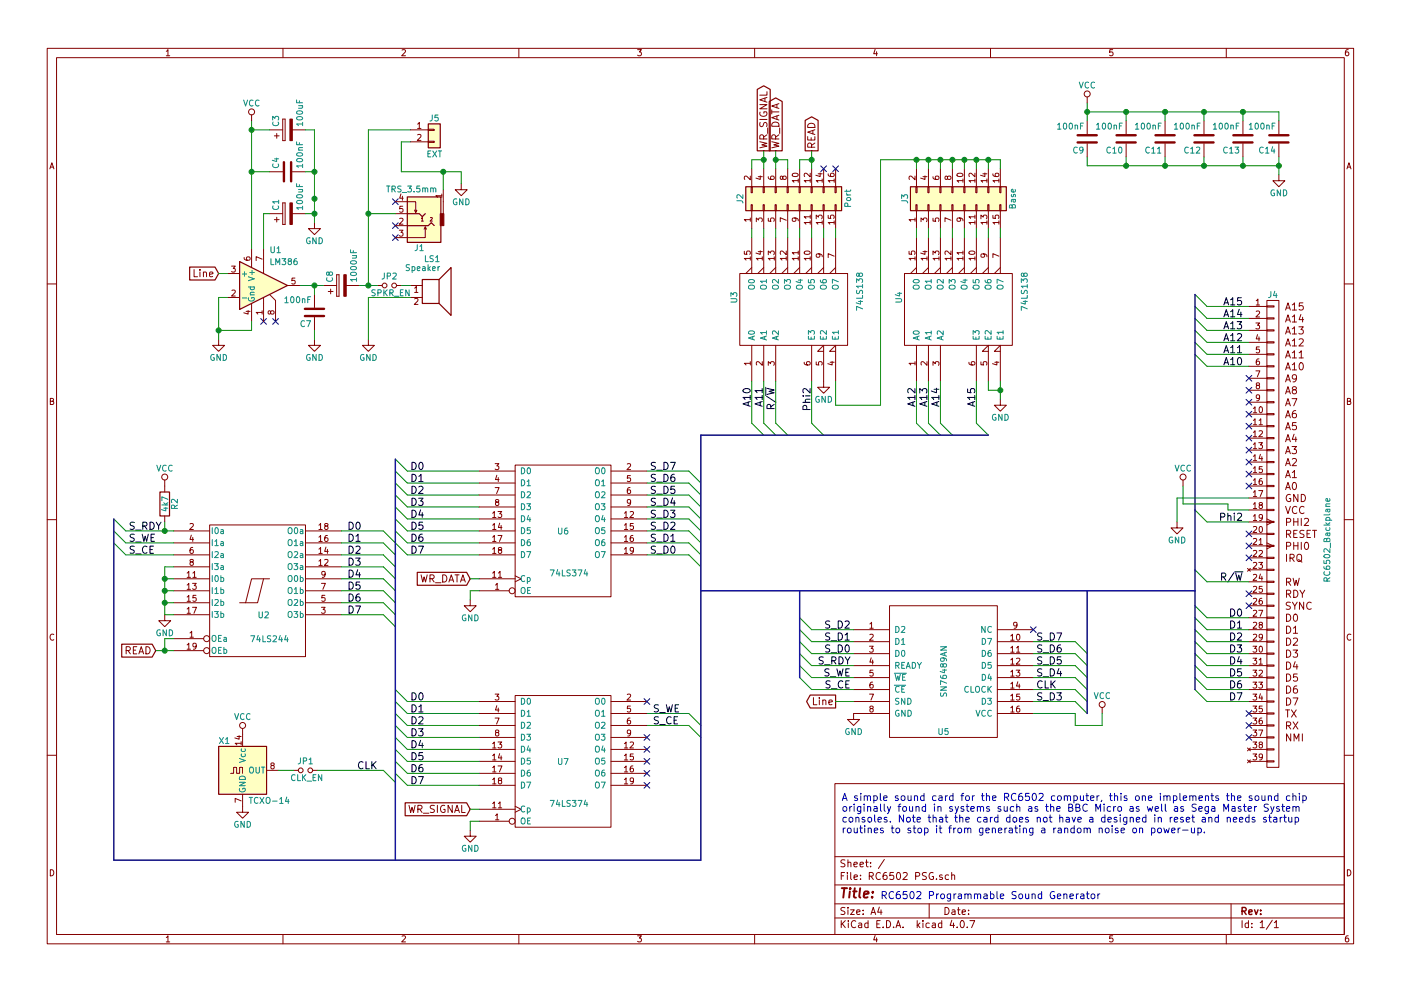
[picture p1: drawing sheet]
<svg xmlns="http://www.w3.org/2000/svg" width="297mm" height="210mm" viewBox="0 0 297 210" stroke-linecap="round" stroke-linejoin="round" font-family="sans-serif">
<g fill="none" stroke="#840000" stroke-width=".21">
<path d="M10 10.3h277v189.9h-277zM12 12.2h273v186.1h-273zM35.3 10.9l.3-.4v1.3M35.3 11.8h.7M60 10.3v1.9M85.2 10.6l.5-.1 .3 .4-.8 .9h.8M110 10.3v1.9M135.2 10.5h.8l-.4 .5 .3 .1 .1 .2-.1 .4-.2 .1-.5-.1M160 10.3v1.9M162.6 19.5v.7h-1.5M185.5 10.5l-.3 .9h.8M185.9 11v.8"/>
<path d="M210 10.3v1.9M235.9 10.5h-.6v.6h.6l.1 .5-.3 .2-.4-.1M260 10.3v1.9M285.9 10.5l-.4 .1-.2 .2-.1 .8 .3 .2 .4-.1 .1-.4-.1-.2-.4-.1-.3 .3M10.6 35.8l.4-1.3 .4 1.3M10.7 35.5h.6M53.3 24.4v1.2M57.1 36.4h2.8M57.1 27.6h2.8M58.2 28.8h1M58.7 28.3v1M59.9 29.8h.6z"/>
<path d="M59.9 25.3v4.5zM59.9 25.3h.6zM60.5 25.3v4.5zM62 36.4h2.8M62 27.6h2.8M87 27.6h3.8M87 30.1h3.8M88.5 26.3l.4-.3v1.2M88.5 28.6l.5-.1 .3 .4-.8 .9h.8M88.5 27.2h.8M90.8 30h1.3v.2h-1.3zM90.8 27.4h1.3v.3h-1.3z"/>
<path d="M97.8 39v1.3h1.3l-1.3 1.2-1.3-1.2h1.3M159.1 37.4v.7l-.9-.7-.4 .2 .1 .5M159.3 39.6h.2v1.3h-.2zM159.4 35.8v3.8M160.8 37.5h.8M161.1 30.1l1.5 .3-1.1 .3 1.1 .3-1.5 .4M161.1 22.2h1.5l-1.5 .9h1.5M161.1 25.3h1.5M161.2 26l-.1 .6 .3 .3 .3-.2 .3-.6h.5l.1 .2-.1 .6M161.2 23.8a.71 .71 0 0 0 .6 .9 .71 .71 0 0 0 .7-.9l-.5-.1v.3M161.2 37.3v.8l-.9-.3M161.8 39.6h.3v1.3h-.3z"/>
<path d="M161.9 29.5l-.1-.8-.2-.1-.4 .1-.1 .2v.6h1.5M161.9 35.8v3.8M162.2 20.8v.8M162.6 20.7l-1.5 .5 1.5 .5M162.6 28.6l-.7 .5M162.8 27.1v1.2M162.9 37.5v.3l.3 .2 .7 .1 .3-.3-.2-.4-.6 .1v.3l.2 .3M163.6 30.1l1.6 .3-1.1 .3 1.1 .3-1.6 .4M163.6 23.3v.9M163.6 23.7h1.6M163.7 26.2a.81 .81 0 0 1 .9-.3 .81 .81 0 0 1 .6 .9h-1.6zM164.3 39.6h.3v1.3h-.3z"/>
<path d="M164.4 29.5v-.8l-.3-.1-.3 .1-.2 .2v.6h1.6M164.5 35.8v3.8M164.7 22.1v.8M164.7 24.6v.7M165.2 24.5l-1.6 .5 1.6 .5M165.2 22l-1.6 .5 1.6 .5M165.2 28.6l-.8 .5M165.3 27.1v1.2M166 37.6l.2-.2h.4l.1 .2-.1 .4-.4 .1-.2-.1-.2-.6h-.3v.6l.2 .1 .3-.3M166.9 39.6h.2v1.3h-.2zM167 35.8v3.8M168 36.9a.76 .76 0 0 1 1.2 .3 .74 .74 0 0 1-1.2-.1z"/>
<path d="M169.2 38.3h-1.2l.3 .4M169.2 38v.7M169.4 39.6h.3v1.3h-.3zM169.5 35.8v3.8M171.2 29v.7h1.6v-.7M171.3 26.5a.81 .81 0 0 1 1-.3 .81 .81 0 0 1 .5 .8h-1.6zM171.8 38.3h-1.3l.4 .4M171.8 36.7v.8l-.9-.8-.4 .3 .1 .5M171.8 38v.7M172 39.6h.2v1.3h-.2zM172 29.2v.5M172.1 31.2l-.1-.7-.2-.2-.4 .1-.2 .3v.5h1.6"/>
<path d="M172.1 35.8v3.8M172.3 27.7v.7M172.8 27.5l-1.6 .5 1.6 .5M172.8 30.3l-.7 .6M173.5 36.9h.8M173.9 36.7v.8l-.9-.3M174.3 38.3h-1.2l.3 .4M174.3 38v.7M174.5 39.6h.3v1.3h-.3zM174.6 35.8v3.8M175.6 36.9v.3l.3 .2 .7 .1 .3-.3-.2-.4-.6 .1v.3l.2 .3M176.9 38.3h-1.3l.3 .4"/>
<path d="M176.9 38v.7M177 39.6h.3v1.3h-.3zM177.2 35.8v3.8M194 37.4v.7l-.9-.7-.4 .2 .1 .5M194.2 39.6h.2v1.3h-.2zM194.3 35.8v3.8M195.7 37.5h.8M196.1 37.3v.8l-.9-.3M196.7 39.6h.3v1.3h-.3zM196.8 35.8v3.8M197.8 37.5l.1 .3 .2 .2 .7 .1 .3-.3-.1-.4-.7 .1v.3l.2 .3M199.3 39.6h.2v1.3h-.2z"/>
<path d="M199.4 35.8v3.8M200.9 37.6l.2-.2h.4l.1 .2-.1 .4-.4 .1-.2-.1-.1-.6h-.3l-.1 .6 .3 .1 .2-.3M201.8 39.6h.3v1.3h-.3zM201.9 35.8v3.8M202.9 36.9a.76 .76 0 0 1 1.3 .3 .74 .74 0 0 1-1.3-.1zM204.2 38.3h-1.3l.4 .4M204.2 38v.7M204.3 39.6h.3v1.3h-.3zM204.5 35.8v3.8M206.7 38.3h-1.3l.4 .4M206.7 36.7v.8l-.9-.8-.4 .3 .1 .5M206.7 38v.7"/>
<path d="M206.9 39.6h.2v1.3h-.2zM207 35.8v3.8M208.4 36.9h.8M208.8 36.7v.8l-.9-.3M209.2 38.3h-1.2l.3 .4M209.2 38v.7M209.4 39.6h.3v1.3h-.3zM209.5 35.8v3.8M210.5 36.9l.1 .3 .2 .2 .7 .1 .3-.3-.1-.4-.7 .1v.3l.2 .3M211.8 38.3h-1.3l.4 .4M211.8 38v.7M212 39.6h.2v1.3h-.2z"/>
<path d="M212.1 35.8v3.8M230.5 20.6v1.2M230.5 25.6v2.8M230.5 30.5v2.8M238.8 25.6v2.8M238.8 30.5v2.8M247 25.6v2.8M247 30.5v2.8M255.3 25.6v2.8M255.3 30.5v2.8M263.5 25.6v2.8M263.5 30.5v2.8"/>
<path d="M271.1 37.1v1.2h1.3l-1.3 1.3-1.2-1.3h1.2M271.1 25.6v2.8M271.1 30.5v2.8M285.6 35.8l.4-1.3 .4 1.3M285.7 35.5h.6M41.1 57.2v1.5h.8M42.4 57.2v.1M42.4 57.7v1M43.1 57.9l.1-.1a.36 .36 0 0 1 .6 .1v.8M43.1 57.7v1M44.4 58.2l.8-.1-.1-.3-.4-.1-.3 .2 .1 .7h.6M48.3 58h2.5"/>
<path d="M49.1 56.5h.8l-.4 .4 .3 .1v.6l-.1 .1-.6-.1M51.8 54.6v.4l.3 .2h.7l.2-.2-.1-.4h-.6l-.1 .4 .3 .2M53.3 53v3.8M55.6 55l-1.3-.5v.8M55.9 53v5M57.1 45.3h2.8M58.2 46.6h1M58.7 46.1v1M59.9 47.6h.6zM59.9 43v4.6zM59.9 43h.6zM60.5 43v4.6z"/>
<path d="M62 45.3h2.8M62.5 59h-.6v.6h.6v.5l-.1 .2-.5-.2M66.7 47.2v1.3h1.2l-1.2 1.3-1.3-1.3h1.3M71.4 58.3v4.6zM71.4 58.3h.5zM71.9 58.3v4.6zM83.8 42.8h4.3v2.3l.3-.5M83.8 47.9h2.6M83.8 45.3h2.6M84.7 48.8h.7l-.4 .5 .4 .1v.6l-.2 .1-.5-.1M84.7 46.4l.5-.1 .2 .4-.7 .9h.7M85 41.1l-.3 1h.8"/>
<path d="M85.3 41.6v.9M85.4 43.8h-.6l-.1 .5h.7v.6l-.2 .1-.5-.1M87.9 44.6l.2 .5M89.3 46.3l.2-.2v.8M89.3 46.9h.5M90.2 48.1l-.3 .5M90.4 48.6l-.2-.5v2.3h-6.4M91.2 46.2h.4l.1 .1-.5 .6h.5M93.7 41.5h-1.3l.4 .4M93.7 41.2v.7M94 40.3v5M156.8 58h22.9v15.3h-22.9z"/>
<path d="M157.8 53.3v.6l.6 .1v-.7h.6l.1 .2-.1 .5M159.1 54.8h-1.3l.4 .4M159.1 46.6h-1.3l.4 .4M159.1 46.2v.8M159.1 54.5v.7M159.3 43.4h.2v1.3h-.2zM159.4 44.7v3.8M159.4 50.4v7.6M159.4 56.8l-1.3 1.2M160.4 47v-.8l.4 .5 .1-.4h.6l.1 .2-.1 .5M160.8 53.4h.8M161.2 53.2v.8l-.9-.3"/>
<path d="M161.6 54.8h-1.2l.3 .4M161.6 54.5v.7M161.8 43.4h.3v1.3h-.3zM161.9 44.7v3.8M161.9 50.4v7.6M161.9 56.8l-1.2 1.2M162.9 54v-.7l.5 .4 .1-.4h.5l.2 .2-.2 .5M162.9 46.3v.6l.6 .1v-.7h.5l.2 .2-.2 .5M164.2 54.8h-1.3l.3 .4M164.2 54.5v.7M164.3 43.4h.3v1.3h-.3zM164.5 44.7v3.8"/>
<path d="M164.5 50.4v7.6M164.5 56.8l-1.3 1.2M166.7 54.8h-1.3l.4 .4M166.7 53.3v.7l-.9-.7-.4 .2 .1 .5M166.7 46.7l-1.3-.5v.8M166.7 54.5v.7M166.9 43.4h.2v1.3h-.2zM167 44.7v3.8M167 50.4v7.6M167 56.8l-1.3 1.2M168.5 46.2l.3 .3-.1 .4h-.6l-.1-.4 .2-.3 .7 .1 .3 .3v.3M169.2 54.8h-1.2l.3 .4"/>
<path d="M169.2 53.6h-1.2l.3 .4M169.2 53.3v.7M169.2 54.5v.7M169.4 43.4h.3v1.3h-.3zM169.5 44.7v3.8M169.5 50.4v7.6M169.5 56.8l-1.2 1.2M170.6 53.4a.76 .76 0 0 1 1.2 .3 .74 .74 0 0 1-1.3-.1zM171.8 54.8h-1.3l.4 .4M171.8 47.2h-1.3l.4 .4M171.8 46h-1.3l.4 .3M171.8 45.6v.7"/>
<path d="M171.8 46.9v.7M171.8 54.5v.7M172 43.4h.2v1.3h-.2zM172.1 44.7v3.8M172.1 50.4v7.6M172.1 56.8l-1.3 1.2M173.1 46.4v-.8l.4 .5 .1-.4h.6l.1 .2-.1 .5M173.6 53.9l.2 .2v.4h-.6l-.1-.4 .2-.2h.7l.3 .3v.3M174.3 47.2h-1.2l.3 .4M174.3 46.9v.7M174.5 43.4h.3v1.3h-.3zM174.6 44.7v3.8"/>
<path d="M174.6 50.4v7.6M174.6 56.8l-1.2 1.2M175.6 45.7v.6h.6v-.6h.5l.2 .2-.2 .4M176.9 54.4l-1.3-.6v.9M176.9 47.2h-1.3l.3 .4M176.9 46.9v.7M177 43.4h.3v1.3h-.3zM177.2 44.7v3.8M177.2 50.4v7.6M177.2 56.8l-1.3 1.2M191.8 58h22.8v15.3h-22.8zM192.7 53.3v.6l.6 .1v-.7h.6l.1 .2-.1 .5"/>
<path d="M194 54.8h-1.3l.4 .4M194 46.6h-1.3l.4 .4M194 46.2v.8M194 54.5v.7M194.2 43.4h.2v1.3h-.2zM194.3 44.7v3.8M194.3 50.4v7.6M194.3 56.8l-1.3 1.2M195.3 47v-.8l.5 .5 .1-.4h.5l.1 .2-.1 .5M195.7 53.4h.8M196.1 53.2v.8l-.9-.3M196.5 54.8h-1.2l.3 .4"/>
<path d="M196.5 54.5v.7M196.7 43.4h.3v1.3h-.3zM196.8 44.7v3.8M196.8 50.4v7.6M196.8 56.8l-1.2 1.2M197.8 54v-.7l.5 .4 .1-.4h.6l.1 .2-.1 .5M197.8 46.3v.6l.6 .1v-.7h.6l.1 .2-.1 .5M199.1 54.8h-1.3l.4 .4M199.1 54.5v.7M199.3 43.4h.2v1.3h-.2zM199.4 44.7v3.8M199.4 50.4v7.6"/>
<path d="M199.4 56.8l-1.3 1.2M201.6 54.8h-1.2l.3 .4M201.6 53.3v.7l-.9-.7-.3 .2 .1 .5M201.6 46.7l-1.2-.5v.8M201.6 54.5v.7M201.8 43.4h.3v1.3h-.3zM201.9 44.7v3.8M201.9 50.4v7.6M201.9 56.8l-1.2 1.2M203.4 46.2l.3 .3-.1 .4h-.6l-.1-.4 .2-.3 .8 .1 .3 .3v.3M204.2 54.8h-1.3l.4 .4M204.2 53.6h-1.3l.4 .4"/>
<path d="M204.2 53.3v.7M204.2 54.5v.7M204.3 43.4h.3v1.3h-.3zM204.5 44.7v3.8M204.5 50.4v7.6M204.5 56.8l-1.3 1.2M205.5 53.4a.76 .76 0 0 1 1.2 .3 .74 .74 0 0 1-1.3-.1zM206.7 54.8h-1.3l.4 .4M206.7 47.2h-1.3l.4 .4M206.7 46h-1.3l.4 .3M206.7 45.6v.7M206.7 46.9v.7"/>
<path d="M206.7 54.5v.7M206.9 43.4h.2v1.3h-.2zM207 44.7v3.8M207 50.4v7.6M207 56.8l-1.3 1.2M208 46.4v-.8l.5 .5 .1-.4h.5l.1 .2-.1 .5M208.5 53.9l.3 .2-.1 .4h-.6l-.1-.4 .2-.2h.7l.3 .3v.3M209.2 47.2h-1.2l.3 .4M209.2 46.9v.7M209.4 43.4h.3v1.3h-.3zM209.5 44.7v3.8M209.5 50.4v7.6"/>
<path d="M209.5 56.8l-1.2 1.2M210.5 45.7v.6h.6v-.6h.6l.1 .2-.1 .4M211.8 54.4l-1.3-.6v.9M211.8 47.2h-1.3l.4 .4M211.8 46.9v.7M212 43.4h.2v1.3h-.2zM212.1 44.7v3.8M212.1 50.4v7.6M212.1 56.8l-1.3 1.2M10 60.2h2M46.4 72v1.3h1.2l-1.2 1.2-1.3-1.2h1.3M48.3 63.1h2.5"/>
<path d="M49.2 61.6l.5-.1 .2 .4-.8 .9h.8M52.2 66.1h.8M52.6 65.9v.7l-.9-.2M53.3 64.4v3.8M55.6 66.3h-1.3l.4 .3M55.6 65.9v.7M55.9 63.1v5.1M57.1 62.5l1.3 1.2v4.5M57.4 66.2l.2-.3 .4 .1 .1 .2-.1 .4h-.4l-.2-.1-.1-.5h-.4v.6h.2l.3-.2M61 60.6h2.5M66.7 72v1.3h1.2l-1.2 1.2-1.3-1.2h1.3M66.7 62.5v2.8"/>
<path d="M66.7 67.3v2.8M68.6 60.6h2.8M69.6 61.8h1M70.1 61.3v1.1M71.4 62.9h.5zM73.4 60.6h2.8M78.1 72v1.3h1.3l-1.3 1.2-1.3-1.2h1.3M80 60.6h1M84.1 60.6h1M87 60.6h2.5M87 63.1h2.5M87.9 61.1l.4-.3v1.2"/>
<path d="M87.9 63.4l.5-.1 .2 .4-.8 .9h.8M87.9 62h.7M159.1 77.1h-1.3l.4 .3M159.1 76.7v.7M159.4 73.3v7.6M161.6 76.7v.8l-.9-.8-.3 .3 .1 .4M161.9 73.3v7.6M162.9 77.5v-.8l.5 .5 .1-.4h.5l.2 .2-.2 .5M164.5 73.3v7.6M170.5 76.9l.1 .3 .2 .2h.7l.3-.2-.1-.4-.7 .1v.3l.2 .2M172.1 73.3v7.6M173.1 76.8v.6h.5v-.6h.6l.1 .2-.1 .4"/>
<path d="M174.6 74.5h-1.2l1.2-1.2v8.9h1.3l-1.3 1.2-1.2-1.2h1.2M176 76.9h.9M176.4 76.7v.7l-.9-.2M177.2 74.5h-1.3l1.3-1.2v7.6M194 77.1h-1.3l.4 .3M194 76.7v.7M194.3 73.3v7.6M196.5 76.7v.8l-.9-.8-.3 .3 .1 .4M196.8 73.3v7.6M197.8 77.5v-.8l.5 .5 .1-.4h.6l.1 .2-.1 .5M199.4 73.3v7.6M205.4 76.9l.1 .3 .2 .2h.8l.2-.2-.1-.4-.6 .1-.1 .3 .2 .2"/>
<path d="M207 73.3v7.6M208 76.8v.6h.6v-.6h.5l.1 .2-.1 .4M209.5 74.5h-1.2l1.2-1.2v7.6M210.9 76.9h.9M211.4 76.7v.7l-1-.2M212.1 74.5h-1.3l1.3-1.2v7.6M264.8 65h3.8M264.8 67.6h3.8M264.8 70.1h3.8M264.8 72.6h3.8M264.8 75.2h3.8M264.8 77.7h3.8"/>
<path d="M266.3 68.5h.8l-.5 .5 .4 .1v.6l-.2 .1-.5-.1M266.3 78.7h.8l-.5 1.3M266.3 63.8l.4-.4v1.3M266.3 66.1l.5-.1 .3 .3-.8 1h.8M266.3 64.7h.8M266.6 71l-.3 .9h.8M266.9 76.1l-.3 .1-.2 .2-.1 .8 .3 .2 .4-.1-.1-.6-.3-.1-.3 .3M266.9 71.5v.8M267 73.6h-.6l-.1 .6h.7v.5l-.2 .2-.5-.2M268.6 63.7h2.5v99.1h-2.5zM268.6 77.6h1.5v.2h-1.5zM268.6 75.1h1.5v.2h-1.5z"/>
<path d="M268.6 72.5h1.5v.3h-1.5zM268.6 70h1.5v.2h-1.5zM268.6 67.4h1.5v.3h-1.5zM268.6 64.9h1.5v.2h-1.5zM272.6 78.5l.5-1.5 .5 1.5M272.6 75.9l.5-1.5 .5 1.5M272.6 73.4l.5-1.5 .5 1.5M272.6 70.9l.5-1.6 .5 1.6M272.6 68.3l.5-1.5 .5 1.5M272.6 65.8l.5-1.5 .5 1.5M272.7 78h.7M272.7 75.5h.7"/>
<path d="M272.7 73h.7M272.7 70.4h.7M272.7 67.9h.7M272.7 65.3h.7M274 77.4l.4-.4v1.5M274 74.8l.4-.4v1.5M274 72.3l.4-.4v1.5M274 69.8l.4-.5v1.6M274 67.2l.4-.4v1.5M274 64.7l.4-.4v1.5M274 78.5h.9M274 75.9h.9"/>
<path d="M274 73.4h.9M274 70.9h.9M274 68.3h.9M274 65.8h.9M275.4 69.3h.9l-.5 .6 .5 .3v.5l-.3 .2-.6-.2M275.4 74.8l.5-.4v1.5M275.4 72l.6-.1 .3 .4-.9 1.1h.9M275.4 75.9h.9M275.7 77h.1a.81 .81 0 0 1 .5 .7 .81 .81 0 0 1-.5 .8 .98 .98 0 0 1-.1-1.5zM275.8 66.7l-.4 1.1h1M276.2 67.3v1M276.3 64.3h-.8l-.1 .7 .3-.2 .5 .1 .1 .6-.3 .3-.6-.2"/>
<path d="M285 60.2h2M10.7 85.1h.5l.1-.5-.6-.1v1.3h.5l.2-.4-.3-.3M101.6 99.9h7.6M105 98.4h.8l-.5 .5 .4 .1v.5l-.2 .1-.5-.1M109.2 98.7h20.3v27.9h-20.3zM129.5 99.9h7.7M133 98.5l.5-.1 .2 .3-.8 .9h.8M212.1 84.7v1.3h1.3l-1.3 1.2-1.3-1.2h1.3M264.8 80.3h3.8M264.8 82.8h3.8M264.8 85.3h3.8M264.8 87.9h3.8"/>
<path d="M264.8 90.4h3.8M264.8 93h3.8M264.8 95.5h3.8M264.8 98h3.8M265.7 86.7l.4-.4v1.3M265.7 89.2l.4-.4v1.3M265.7 91.7l.4-.3v1.3M265.7 94.3l.4-.4v1.3M265.7 96.8l.4-.3v1.2M265.7 99.4l.4-.4v1.3M265.7 87.6h.7M265.7 90.1h.7"/>
<path d="M265.7 92.7h.7M265.7 95.2h.7M265.7 97.7h.7M266.6 81.8l-.3-.3 .1-.2h.6v.3l-.6 .2-.1 .2 .1 .4 .2 .1h.2l.3-.3-.1-.3-.2-.1M266.9 93.9h.8l-.5 .5 .4 .1v.6l-.2 .1-.5-.1M267 89.2l.3-.4v1.3M267 91.5l.4-.1 .3 .3-.8 1h.8M267 90.1h.7M267.1 84.3l-.3 .3-.4-.1v-.6l.4-.1 .3 .2-.1 .7-.3 .3h-.3M267.1 86.4l.1-.1a.67 .67 0 0 1 .5 .6 .67 .67 0 0 1-.5 .7l-.2-.5zM267.2 96.4l-.2 .9h.7M267.5 96.9v.8"/>
<path d="M267.6 99h-.6v.6h.6v.5l-.2 .2-.4-.2M268.6 97.9h1.5v.3h-1.5zM268.6 95.4h1.5v.2h-1.5zM268.6 92.8h1.5v.3h-1.5zM268.6 90.3h1.5v.2h-1.5zM268.6 87.8h1.5v.2h-1.5zM268.6 85.2h1.5v.3h-1.5zM268.6 82.7h1.5v.2h-1.5zM268.6 80.1h1.5v.3h-1.5zM272.6 98.8l.5-1.5 .5 1.5M272.6 96.3l.5-1.6 .5 1.6M272.6 93.7l.5-1.5 .5 1.5"/>
<path d="M272.6 91.2l.5-1.5 .5 1.5M272.6 88.6l.5-1.5 .5 1.5M272.6 86.1l.5-1.5 .5 1.5M272.6 83.6l.5-1.6 .5 1.6M272.6 81l.5-1.5 .5 1.5M272.7 98.4h.7M272.7 95.8h.7M272.7 93.3h.7M272.7 90.7h.7M272.7 88.2h.7M272.7 85.7h.7M272.7 83.1h.7"/>
<path d="M272.7 80.6h.7M273.9 94.7h1l-.5 .6 .5 .3-.1 .5-.2 .2-.7-.2M273.9 84.6h1.1l-.7 1.5M274 97.4l.6-.1 .3 .4-1 1.1h1M274.3 82.7l-.3-.3 .1-.2 .2-.2 .4 .1 .2 .2-.1 .2-.7 .3-.1 .2v.3l.3 .3h.3l.3-.3v-.3l-.3-.3M274.4 92.1l-.4 1.1h1M274.7 87.1l-.4 .1a.99 .99 0 0 0 0 1.4l.5-.1 .1-.5-.3-.3h-.3l-.3 .3M274.7 92.7v1M274.8 89.7h-.7l-.1 .7 .2-.2 .5 .1 .2 .6-.3 .3-.6-.2M274.9 80.2l-.3 .2h-.3l-.3-.2 .1-.6 .5-.1a.96 .96 0 0 1-.2 1.5h-.3M285.7 85.1h.5l.1-.5-.6-.1v1.3h.5l.2-.4-.3-.3M10 110.3h2"/>
<path d="M34.9 101.8v2.6M34.9 109.5v1.2M36.8 112.6h7.6M36.8 115.2h7.6M36.8 117.7h7.6M40.3 111.2l.5-.1 .2 .3-.8 .9h.8M40.5 119.2l-.2-.2v-.2h.6v.3l-.5 .2-.1 .2v.3l.2 .2h.3l.2-.3-.1-.4-.1-.1M40.6 113.5l-.3 .9h.7M40.9 116.1l-.4 .1-.2 .3v.7l.2 .2 .4-.1v-.6l-.4-.1-.2 .3M40.9 114v.9M44.4 111.4h20.4v27.9h-20.4zM64.8 112.6h7.6"/>
<path d="M64.8 115.2h7.6M64.8 117.7h7.6M67.6 119l.4-.3v1.3M67.6 116.5l.4-.4v1.3M67.6 114l.4-.4v1.3M67.6 111.4l.4-.3v1.2M67.6 112.3h.7M67.6 114.9h.7M67.6 117.4h.7M67.6 120h.7M68.8 118.8l.5-.1 .2 .3-.7 1h.7M69.1 111.6l-.3-.2 .1-.3 .6 .1v.3l-.6 .2-.1 .2 .1 .3 .2 .1h.2l.2-.2v-.4l-.2-.1"/>
<path d="M69.1 116.1l-.3 .9h.8M69.4 113.6l-.3 .1-.2 .2-.1 .7 .3 .3 .4-.1-.1-.7h-.3l-.3 .2M69.4 116.6v.8M101.6 102.5h7.6M101.6 105h7.6M101.6 107.6h7.6M101.6 110.1h7.6M101.6 112.6h7.6M101.6 115.2h7.6M101.6 117.7h7.6M104.4 108.9l.4-.4v1.3M104.4 111.4l.4-.3v1.2"/>
<path d="M104.4 114l.4-.4v1.3M104.4 116.5l.4-.4v1.3M104.4 109.8h.8M104.4 112.3h.8M104.4 114.9h.8M104.4 117.4h.8M105 103.4h.8l-.5 1.3M105.3 106.5l-.2-.2v-.2h.6v.3l-.5 .2-.1 .2v.3l.2 .2h.2l.3-.3-.1-.4-.2-.1M105.3 100.8l-.2 .9h.7M105.6 108.5h.8l-.5 .5 .4 .1v.6l-.2 .1-.5-.1M105.6 113.6h.8l-.5 1.3M105.6 101.3v.9"/>
<path d="M105.9 116.7l-.2-.2v-.2h.6v.3l-.5 .1-.1 .2v.4l.2 .1h.2l.3-.2-.1-.4-.2-.1M105.9 111l-.2 .9h.7M106.2 111.5v.8M129.5 102.5h7.7M129.5 105h7.7M129.5 107.6h7.7M129.5 110.1h7.7M129.5 112.6h7.7M129.5 115.2h7.7M129.5 117.7h7.7M132.4 108.9l.3-.4v1.3M132.4 111.4l.3-.3v1.2"/>
<path d="M132.4 114l.3-.4v1.3M132.4 116.5l.3-.4v1.3M132.4 109.8h.7M132.4 112.3h.7M132.4 114.9h.7M132.4 117.4h.7M133.6 103.4l-.4 .1-.2 .3v.7l.2 .2 .5-.1-.1-.6-.4-.1-.2 .3M133.6 108.6l.5-.1 .2 .4-.8 .9h.8M133.7 100.9h-.7v.6h.7v.6l-.2 .1-.5-.1M133.7 106.5l-.2 .3-.4-.1-.1-.6 .5-.1 .2 .2v.8l-.4 .3h-.2M134.2 113.6l-.4 .1-.1 .2-.1 .7 .2 .3 .5-.1-.1-.7h-.4l-.2 .2M134.3 111.1h-.6l-.1 .6h.7v.5l-.2 .1-.5-.1"/>
<path d="M134.3 116.7l-.2 .2h-.4v-.6l.4-.2 .2 .3v.7l-.3 .3h-.3M249.6 110.7v1.3h1.2l-1.2 1.3-1.3-1.3h1.3M250.8 101.8v1.3M264.8 115.8h3.8M264.8 110.7h3.8M264.8 113.3h3.8M264.8 118.4h3.8M264.8 100.6h3.8M264.8 103.1h3.8M264.8 105.7h3.8M264.8 108.2h3.8M265.7 111.8l.5-.1 .2 .4-.7 .9h.7"/>
<path d="M265.7 114.3l.5-.1 .2 .4-.7 .9h.7M265.7 116.9l.5-.1 .2 .3-.7 1h.7M265.7 119.4l.5-.1 .2 .4-.7 .9h.7M265.7 101.9l.4-.4v1.3M265.7 104.4l.4-.3v1.3M265.7 107l.4-.4v1.3M265.7 109.5l.4-.3v1.2M265.7 100.3h.7M265.7 102.8h.7M265.7 105.4h.7M265.7 107.9h.7M265.7 110.4h.7"/>
<path d="M266.9 119.3h.8l-.5 .5 .4 .1v.6l-.2 .1-.5-.1M266.9 104.1h.8l-.5 1.3M267 114.6l.3-.4v1.3M267 116.9l.4-.1 .3 .3-.8 1h.8M267 115.5h.7M267.1 111.8l.1-.1a.67 .67 0 0 1 .5 .6 .67 .67 0 0 1-.5 .7l-.2-.5zM267.2 107.2l-.2-.3 .1-.2h.5v.3l-.5 .2-.1 .2v.4l.2 .1h.2l.3-.3-.1-.3-.2-.1M267.5 101.5l-.3 .1-.2 .2v.8l.2 .2 .4-.1-.1-.6-.3-.1-.2 .3M267.7 109.7l-.3 .3-.3-.1-.1-.6 .4-.1 .3 .2-.1 .7-.3 .3h-.2M268.6 118.2h1.5v.3h-1.5zM268.6 115.7h1.5v.2h-1.5zM268.6 113.2h1.5v.2h-1.5z"/>
<path d="M268.6 110.6h1.5v.3h-1.5zM268.6 108.1h1.5v.2h-1.5zM268.6 105.5h1.5v.3h-1.5zM268.6 103h1.5v.2h-1.5zM268.6 100.5h1.5v.2h-1.5zM268.6 115.2l1.3 .6-1.3 .7M268.6 110.1l1.3 .6-1.3 .7M272.6 103.9l.5-1.5 .5 1.5M272.6 101.3l.5-1.5 .5 1.5M272.6 107.4l.5 1.6 .5-1.6M272.7 103.4h.7M272.7 100.9h.7"/>
<path d="M272.8 115.9l.7-.1 .2-.2-.1-.4-.2-.1h-.6v1.5M272.8 110.8l.7-.1 .2-.2-.1-.4-.2-.1h-.6v1.5M272.8 113.3h.7l.2-.3-.1-.3-.2-.2h-.6v1.5M272.8 117.6v1.5M273.2 113.3l.5 .7M273.5 118.4l.7-.1 .2-.2-.1-.4-.2-.1h-.6v1.5M273.6 105a.71 .71 0 0 0-.9 .7 .71 .71 0 0 0 .9 .6l.1-.5h-.3M273.9 118.4l.5 .7M274 100.2l.4-.4v1.5M274 101.3h.9M274.1 102.5l.3-.1a.81 .81 0 0 1 .5 .7 .81 .81 0 0 1-.5 .8l-.3-.2-.1-.4zM274.3 110v1.5"/>
<path d="M274.3 115.1v1.5M274.3 115.8h.9M274.3 110.7h.9M274.3 113.3h.5M275 107.6a.72 .72 0 0 0-1.1 .5 .72 .72 0 0 0 .8 .9l.3-.2M275 112.5h-.7v1.5h.7M275.2 104.9v1.5l-.9-1.5v1.5M275.2 117.7a.5 .5 0 0 1 .5-.1 .5 .5 0 0 1 .3 .5l-.1 .8-.3 .2a.53 .53 0 0 1-.6-.5v-.5zM275.2 110v1.5M275.2 115.1v1.5M275.3 118.8l.7 .5M275.9 104.9a.77 .77 0 0 1 .9 .8 .77 .77 0 0 1-.9 .7z"/>
<path d="M275.9 110v1.5M275.9 115.1v1.5M276.5 112.6l-.6-.1-.3 .3 .1 .4 .7 .3v.4l-.2 .1h-.6M276.5 107.6a.72 .72 0 0 0-1 .5 .72 .72 0 0 0 .7 .9l.3-.2M276.6 110.1l.5-.1 .3 .4-.9 1.1h.9M276.7 115.2l.2-.1a.81 .81 0 0 1 .6 .7 .81 .81 0 0 1-.6 .8l-.2-.2-.1-.4zM277.1 113.3h.5M277.9 112.5h-.8v1.5h.8M278.3 112.5h.8M278.7 112.5v1.5M285 110.3h2M11.4 134.6a.58 .58 0 0 0-.8 .6 .58 .58 0 0 0 .8 .5"/>
<path d="M26.7 138l.8-.1 .1-.2v-.3l-.3-.2h-.6v1.5M27.1 138l.5 .7M28.3 137.9h.5M29 137.2h-.7v1.5h.7M29.4 138.7l.5-1.5 .6 1.5M29.6 138.3h.7M30.9 137.2a.77 .77 0 0 1 .9 .8 .77 .77 0 0 1-.9 .7zM34.9 130.4v1.3h1.3l-1.3 1.3-1.2-1.3h1.2M36.8 125.3h7.6M36.8 122.8h7.6M36.8 135.5h6.4M36.8 130.4h7.6"/>
<path d="M36.8 127.9h7.6M36.8 120.3h7.6M36.8 138h6.4M39.7 121.6l.3-.4v1.3M39.7 124.1l.3-.3v1.2M39.7 126.7l.3-.4v1.3M39.7 129.2l.3-.4v1.3M39.7 136.8l.3-.3v1.2M39.7 125h.7M39.7 122.5h.7M39.7 127.6h.7M39.7 130.1h.7"/>
<path d="M39.7 137.7h.7M40.3 134.3l.3-.4v1.3M40.3 135.2h.7M40.8 123.8h.8l-.4 .5 .4 .1v.5l-.2 .1-.6-.1M40.8 128.8h.9l-.6 1.3M40.9 121.6l.3-.4v1.3M40.9 122.5h.7M41.6 126.3h-.7v.6h.7v.6l-.2 .1-.5-.1M41.6 137l-.2 .3-.4-.1-.1-.6 .5-.1 .2 .2v.7l-.4 .3h-.2M55.9 122.8l-1.3 5.1h-2.5M57.1 122.8h-3.8l-1.2 5.1h-1.3M64.8 125.3h7.6"/>
<path d="M64.8 122.8h7.6M64.8 130.4h7.6M64.8 127.9h7.6M64.8 120.3h7.6M68.1 128.8h.8l-.4 .5 .4 .1v.6l-.2 .1-.6-.1M68.1 123.8h.9l-.5 1.2M68.9 126.3h-.6l-.1 .6h.7v.6l-.2 .1-.5-.1M68.9 121.8l-.2 .2-.4-.1v-.6l.4-.1 .2 .3v.7l-.3 .3h-.3M89.3 122l.3 1.5 .3-1.1 .3 1.1 .4-1.5M91.2 122.8l.7-.1 .1-.2v-.4l-.3-.1h-.5v1.5M91.5 122.8l.5 .7M92.3 123.6h1.2"/>
<path d="M93.9 122a.77 .77 0 0 1 .8 .7 .77 .77 0 0 1-.8 .8zM95.2 123.5l.5-1.5 .5 1.5M95.3 123.1h.7M96.5 122h.8M96.9 122v1.5M97.6 123.5l.5-1.5 .6 1.5M97.8 123.1h.7M99.7 127.2v1.3h1.3l-1.3 1.3-1.3-1.3h1.3M101.6 125.3h6.3M101.6 122.8h7.6M104.4 121.6l.4-.4v1.3M104.4 122.5h.8"/>
<path d="M105.1 124.1l.3-.3v1.2M105.1 125h.7M105.7 121.6l.3-.4v1.3M105.7 122.5h.7M109.2 122.2l1.3 .6-1.3 .6M181 138.7h7.6M181 133.6h7.6M181 136.1h7.6M184.4 137.1h.7l-.4 .5 .4 .1v.5l-.2 .2-.5-.2M184.4 132.4l.4-.4v1.3M184.4 134.7l.5-.1 .2 .3-.7 .9h.7M184.4 133.3h.7"/>
<path d="M184.7 139.6l-.3 .9h.8M188.6 128.5h22.9v28h-22.9zM211.5 138.7h7.6M211.5 133.6h7.6M211.5 136.1h7.6M214.3 134.9l.4-.3v1.2M214.3 137.5l.4-.4v1.3M214.3 140l.4-.4v1.3M214.3 135.8h.7M214.3 138.4h.7M215.5 137.5l.4-.4v1.3M215.5 139.7l.5-.1 .2 .4-.8 .9h.8"/>
<path d="M215.5 138.4h.7M215.6 132.6l-.2 .2-.4-.1v-.6l.4-.1 .2 .3v.7l-.3 .3h-.3M215.6 134.7l.2-.1a.67 .67 0 0 1 .4 .6 .67 .67 0 0 1-.4 .6l-.3-.4zM264.5 120.6l.6 .6M264.8 138.7h3.8M264.8 120.9h3.8M264.8 123.4h3.8M264.8 126h3.8M264.8 128.5h3.8M264.8 131.1h3.8M264.8 133.6h3.8M264.8 136.1h3.8"/>
<path d="M265.1 120.6l-.6 .6M265.7 137.1h.7l-.4 .5 .4 .1v.5l-.2 .2-.5-.2M265.7 139.6h.7l-.4 .5 .4 .1v.6l-.2 .1-.5-.1M265.7 122l.5-.1 .2 .3-.7 .9h.7M265.7 124.5l.5-.1 .2 .4-.7 .9h.7M265.7 127l.5-.1 .2 .4-.7 .9h.7M265.7 129.6l.5-.1 .2 .3-.7 1h.7M265.7 132.1l.5-.1 .2 .4-.7 .9h.7M265.7 134.7l.5-.1 .2 .3-.7 .9h.7M266.9 129.5h.8l-.5 1.3M267 140l.3-.4v1.3M267.1 137.2l.1-.1a.67 .67 0 0 1 .5 .6 .67 .67 0 0 1-.5 .7l-.2-.5z"/>
<path d="M267.2 132.6l-.2-.3v-.2h.6v.3l-.5 .2-.1 .2v.4l.2 .1h.2l.3-.3-.1-.3-.2-.1M267.2 121.8l-.2 .9h.7M267.5 126.9l-.3 .1-.2 .2v.8l.2 .2 .4-.1-.1-.6-.3-.1-.2 .3M267.5 122.3v.8M267.6 124.4h-.6v.6h.6v.5l-.2 .2-.4-.2M267.7 135.1l-.3 .3-.3-.1-.1-.6 .4-.1 .3 .2-.1 .7-.3 .3h-.2M268.6 138.6h1.5v.2h-1.5zM268.6 136h1.5v.3h-1.5zM268.6 133.5h1.5v.2h-1.5zM268.6 130.9h1.5v.3h-1.5zM268.6 128.4h1.5v.2h-1.5zM268.6 125.9h1.5v.2h-1.5z"/>
<path d="M268.6 123.3h1.5v.3h-1.5zM268.6 120.8h1.5v.2h-1.5zM272.8 130.3a.77 .77 0 0 1 .9 .8 .77 .77 0 0 1-.9 .7zM272.8 132.8a.77 .77 0 0 1 .9 .8 .77 .77 0 0 1-.9 .8zM272.8 135.4a.77 .77 0 0 1 .9 .7 .77 .77 0 0 1-.9 .8zM272.8 137.9a.77 .77 0 0 1 .9 .8 .77 .77 0 0 1-.9 .7zM272.8 126h.7l.2-.3-.1-.3-.2-.2h-.6v1.5M272.8 123.5l.7-.1 .2-.2-.1-.4-.2-.1h-.6v1.5M273.2 126l.5 .7M273.2 123.5l.5 .7M273.6 127.8h-.6l-.3 .3 .1 .3 .7 .3v.4l-.2 .2-.6-.1M274 127.8l.5 .8 .5-.8"/>
<path d="M274.2 137.9h.9l-.5 .6 .5 .3-.1 .5-.2 .1-.6-.1M274.2 122.7l.3 1.5 .3-1.1 .3 1.1 .4-1.5M274.2 133.3l.5-.5v1.6M274.2 135.5l.6-.1 .3 .4-.9 1.1h.9M274.2 134.4h.9M274.3 125.2a.77 .77 0 0 1 .9 .8 .77 .77 0 0 1-.9 .7zM274.4 130.4l.2-.1a.81 .81 0 0 1 .5 .8 .81 .81 0 0 1-.5 .7l-.2-.1-.2-.5zM274.5 128.6v.7M275.6 125.2l.5 .8 .5-.8M276.1 126v.7M276.4 127.8v1.5l-.9-1.5v1.5M278 127.9a.72 .72 0 0 0-1 .5 .72 .72 0 0 0 .7 .9l.3-.2"/>
<path d="M286.4 134.6a.58 .58 0 0 0-.8 .6 .58 .58 0 0 0 .8 .5M50.3 156.3h.8M50.7 156.1v.7l-.9-.2M51.1 157.7h-1.2l.3 .4M51.1 157.3v.8M51.4 154.6v3.8M101.6 148.8h7.6M101.6 151.4h7.6M101.6 153.9h7.6M101.6 156.5h7.6M101.6 159h7.6M104.4 157.8l.4-.4v1.3"/>
<path d="M104.4 158.7h.8M105 147.3h.8l-.5 .4 .4 .1v.6l-.2 .1-.5-.1M105 152.3h.8l-.5 1.3M105.3 155.4l-.2-.2v-.2h.6v.3l-.5 .2-.1 .2v.3l.2 .2h.2l.3-.3-.1-.4-.2-.1M105.3 149.7l-.2 .9h.7M105.6 157.4h.8l-.5 .5 .4 .1v.6l-.2 .1-.5-.1M105.6 150.2v.9M105.9 159.9l-.2 .9h.7M109.2 147.6h20.3v27.9h-20.3zM129.5 148.8h7.7M129.5 151.4h7.7M129.5 153.9h7.7"/>
<path d="M129.5 156.5h7.7M129.5 159h7.7M132.4 157.8l.3-.4v1.3M132.4 158.7h.7M133 147.4l.5-.1 .2 .3-.8 .9h.8M133.6 152.3l-.4 .1-.2 .2v.8l.2 .2 .5-.1-.1-.6-.4-.1-.2 .3M133.6 157.5l.5-.1 .2 .4-.8 .9h.8M133.7 149.8h-.7v.6h.7v.5l-.2 .2-.5-.2M133.7 155.4l-.2 .3-.4-.1-.1-.6 .5-.1 .2 .2v.7l-.4 .4h-.2M134.3 160h-.6l-.1 .5h.7v.6l-.2 .1-.5-.1M172.5 148v1.5h.7M173.7 148v.2"/>
<path d="M173.7 148.5v1M174.4 148.7l.1-.1a.36 .36 0 0 1 .6 .1v.8M174.4 148.5v1M175.7 149l.8-.1-.1-.3-.4-.1-.3 .2 .1 .7h.6M181 141.2h7.6M181 143.8h7.6M181 146.3h7.6M181 148.8h7.6M184.4 147.3h.8l-.5 1.2M184.7 150.3l-.3-.2 .1-.2h.6v.3l-.6 .2-.1 .2 .1 .3 .2 .2h.2l.2-.3v-.3l-.2-.2M185 144.7l-.3 .1-.2 .2-.1 .7 .3 .3 .4-.1-.1-.6-.3-.1-.3 .2M185 140v.9"/>
<path d="M185.1 142.2h-.6l-.1 .6h.7v.5l-.2 .2-.5-.2M188.6 151.4h-7.6v1.2h1.2l-1.2 1.3-1.3-1.3h1.3M211.5 141.2h7.6M211.5 143.8h7.6M211.5 146.3h7.6M211.5 148.8h7.6M211.5 151.4h7.6M214.3 142.5l.4-.3v1.3M214.3 145.1l.4-.4v1.3M214.3 147.6l.4-.3v1.2M214.3 150.2l.4-.4v1.3M214.3 140.9h.7"/>
<path d="M214.3 143.5h.7M214.3 146h.7M214.3 148.5h.7M214.3 151.1h.7M215.4 142.2h.8l-.4 .5 .4 .1v.5l-.2 .2-.6-.2M215.8 144.6l-.3 1h.8M216.1 149.8l-.4 .1-.1 .2-.1 .7 .2 .3 .5-.2-.1-.6h-.4l-.2 .2M216.1 145.1v.9M216.2 147.3h-.6l-.1 .5h.7v.6l-.2 .1-.5-.1M233.7 150.1v1.3M264.5 158.7l.6 .6M264.8 141.2h3.8"/>
<path d="M264.8 143.8h3.8M264.8 146.3h3.8M264.8 148.8h3.8M264.8 151.4h3.8M264.8 153.9h3.8M264.8 156.5h3.8M264.8 159h3.8M265.1 158.7l-.6 .6M265.7 142.2h.7l-.4 .5 .4 .1v.5l-.2 .2-.5-.2M265.7 144.7h.7l-.4 .5 .4 .1v.6l-.2 .1-.5-.1M265.7 147.3h.7l-.4 .4 .4 .1v.6l-.2 .1-.5-.1M265.7 149.8h.7l-.4 .5 .4 .1v.5l-.2 .2-.5-.2"/>
<path d="M265.7 152.3h.7l-.4 .5 .4 .1v.6l-.2 .1-.5-.1M265.7 154.9h.7l-.4 .5 .4 .1v.5l-.2 .2-.5-.2M265.7 157.4h.7l-.4 .5 .4 .1v.6l-.2 .1-.5-.1M265.7 160h.7l-.4 .4 .4 .1v.6l-.2 .1-.5-.1M266.9 144.7h.8l-.5 .5 .4 .1v.6l-.2 .1-.5-.1M266.9 154.9h.8l-.5 1.3M267 142.3l.4-.1 .3 .3-.8 1h.8M267 140.9h.7M267.2 158l-.2-.3 .1-.2h.5v.3l-.5 .2-.1 .2v.4l.2 .1h.2l.3-.3-.1-.3-.2-.1M267.2 147.2l-.2 .9h.7M267.5 152.3l-.3 .1-.2 .2v.8l.2 .2 .4-.1-.1-.6-.3-.1-.2 .3M267.5 147.7v.8"/>
<path d="M267.6 149.8h-.6v.6h.6v.5l-.2 .2-.4-.2M268.6 158.9h1.5v.2h-1.5zM268.6 156.3h1.5v.3h-1.5zM268.6 153.8h1.5v.2h-1.5zM268.6 151.3h1.5v.2h-1.5zM268.6 148.7h1.5v.3h-1.5zM268.6 146.2h1.5v.2h-1.5zM268.6 143.6h1.5v.3h-1.5zM268.6 141.1h1.5v.2h-1.5zM272.6 150.6h.8M272.8 140.5a.77 .77 0 0 1 .9 .7 .77 .77 0 0 1-.9 .8zM272.8 143a.77 .77 0 0 1 .9 .8 .77 .77 0 0 1-.9 .7z"/>
<path d="M272.8 145.5a.77 .77 0 0 1 .9 .8 .77 .77 0 0 1-.9 .8zM272.8 148.1a.77 .77 0 0 1 .9 .7 .77 .77 0 0 1-.9 .8zM272.8 154l.7-.1 .2-.2-.1-.4-.2-.1h-.6v1.5M273 150.6v1.5M273.2 154l.5 .7M273.7 155.7v1.5l-.9-1.5v1.5M273.8 150.6l1 1.5M274.2 148.1h1l-.7 1.5M274.2 153.2l1 1.5M274.4 157.2v-1.5l.5 1.1 .5-1.1v1.5M274.6 140.4l-.4 1.1h1M274.8 150.6l-1 1.5"/>
<path d="M275 145.5l-.5 .1a.99 .99 0 0 0 0 1.5l.5-.2 .1-.5-.3-.3h-.3l-.3 .3M275 141v1M275 143h-.7l-.1 .7 .2-.1 .6 .1 .1 .5-.3 .3-.6-.1M275.2 153.2l-1 1.5M276.1 155.7v1.5M10 160.2h2M48.9 164.1h.6v-1.3h.7v1.3h.6v-1.3h.6v1.3M51.1 169.9l-1.2-.5v.8M51.4 168.5v3.8h1.3l-1.3 1.3-1.2-1.3h1.2M56.5 163.4h2.6M57.7 162.4l-.3-.2 .1-.2h.6v.3l-.6 .2-.1 .2 .1 .3 .2 .1h.2l.2-.2v-.4l-.2-.1M62.2 163.4h1"/>
<path d="M66.3 163.4h1M86.7 170.9l.4 1.5 .3-1.1 .3 1.1 .3-1.5M88.6 171.7l.7-.1 .2-.2-.1-.4-.2-.1h-.6v1.5M89 171.7l.5 .7M89.8 172.5h1.1M92.1 170.9h-.6l-.3 .3 .2 .3 .6 .3v.4l-.2 .2-.6-.1M92.7 170.9v1.5M94.3 170.9a.71 .71 0 0 0-.9 .7 .71 .71 0 0 0 .9 .7l.1-.6h-.3M95.9 170.9v1.5l-.9-1.5v1.5M96.4 172.4l.5-1.5 .5 1.5M96.5 172h.8M97.9 170.9v1.5h.7"/>
<path d="M99.7 176.1v1.3h1.3l-1.3 1.3-1.3-1.3h1.3M101.6 161.5h7.6M101.6 174.2h6.3M101.6 171.7h7.6M101.6 164.1h7.6M101.6 166.6h7.6M104.4 170.5l.4-.4v1.3M104.4 160.3l.4-.3v1.2M104.4 162.9l.4-.4v1.3M104.4 165.4l.4-.4v1.3M104.4 171.4h.8M104.4 161.2h.8"/>
<path d="M104.4 163.8h.8M104.4 166.3h.8M105.1 173l.3-.3v1.2M105.1 173.9h.7M105.6 162.5h.8l-.5 1.3M105.7 170.5l.3-.4v1.3M105.7 171.4h.7M105.9 165.6l-.2-.3v-.2h.6v.3l-.5 .2-.1 .2v.4l.2 .1h.2l.3-.2-.1-.4-.2-.1M106.2 160.4v.8M109.2 171.1l1.3 .6-1.3 .6M129.5 161.5h7.7M129.5 164.1h7.7"/>
<path d="M129.5 166.6h7.7M132.4 160.3l.3-.3v1.2M132.4 162.9l.3-.4v1.3M132.4 165.4l.3-.4v1.3M132.4 161.2h.7M132.4 163.8h.7M132.4 166.3h.7M134.2 162.5l-.4 .1-.1 .2-.1 .7 .2 .3 .5-.2-.1-.6h-.4l-.2 .2M134.3 165.6l-.2 .2h-.4v-.7l.4-.1 .2 .3v.7l-.3 .3h-.3M177 166.3h108v32h-108zM264.5 161.2l.6 .6M264.8 161.5h3.8"/>
<path d="M265.1 161.2l-.6 .6M267.7 160.5l-.3 .3-.3-.1-.1-.6 .4-.1 .3 .2-.1 .7-.3 .3h-.2M268.6 161.4h1.5v.3h-1.5zM285 160.2h2M10.7 184.5a.65 .65 0 0 1 .7 .7 .65 .65 0 0 1-.7 .6zM35.3 198.9l.3-.4v1.3M35.3 199.8h.7M60 198.3v1.9M85.2 198.6l.5-.1 .3 .4-.8 .9h.8M110 198.3v1.9M135.2 198.5h.8l-.4 .5 .3 .1 .1 .2-.1 .4-.2 .1-.5-.1M160 198.3v1.9"/>
<path d="M177 194.8h108M177 191.8h108M177 187.8h108M177 181.8h108M178.4 195.3v1.5M178.4 185.8h.5M178.6 196l.6 .8M179.1 185.1h-.7v1.5M179.1 192.6l-.5-.1-.3 .3 .1 .3 .7 .4v.4l-.2 .1-.6-.1M179.1 182.5l-.5-.1-.3 .3 .1 .3 .7 .4v.4l-.2 .1-.6-.1M179.2 195.3l-.8 .9M179.7 185.1v.2"/>
<path d="M179.7 185.6v1M179.8 192.5v.2M179.8 183.1l.2-.2 .4 .1v.9M179.8 182.4v1.5M179.8 193v1M179.9 195.3v.2M179.9 195.8v1M180.3 193h.8l-.8 1h.8M180.4 185.1v1.3l.2 .2M181.1 183.4l.7-.1-.1-.3-.4-.1-.2 .2v.7h.6M181.1 186.1l.7-.1-.1-.3-.4-.1-.2 .2 .1 .7h.5M181.4 195.5a.71 .71 0 0 0-1 .5 .71 .71 0 0 0 .8 .8l.2-.1"/>
<path d="M181.6 193.5l.7-.1v-.3l-.4-.1-.3 .2 .1 .7h.6M182.1 195.9h.6v.9M182.3 183.4l.8-.1-.1-.3-.4-.1-.3 .2 .1 .7h.6M182.4 186.5v.1M182.4 185.7v.1M182.7 196.2l-.7 .3 .2 .3 .5-.1M183 193.9v.1M183 193.1v.1M183.5 182.9h.6M183.7 182.4v1.3l.4 .2M184 195.9l-.4-.1-.3 .3 .1 .6 .2 .1 .4-.1M184 195.3v1.5"/>
<path d="M184.3 185.9l.7-.1 .2-.2-.1-.3-.2-.2h-.6v1.5M184.6 183.8v.1M184.6 183v.1M184.7 194l.4-1.5 .5 1.5M184.7 185.9l.5 .7M184.8 193.6h.7M185.5 198.5l-.3 .9h.8M185.9 199v.8M185.9 196h.5M186.4 192.5l-.3 1h.9M186.6 195.3h-.7v1.5h.7M186.7 185.3a.71 .71 0 0 0-1 .5 .71 .71 0 0 0 .7 .8l.3-.1"/>
<path d="M186.8 193v1M187.2 196.7v.1M187.5 182.3l-1.3 2M187.9 185.1l-.4 .1a1.11 1.11 0 0 0-.1 1.3l.4 .1 .2-.1 .1-.5-.3-.3h-.4l-.2 .3M188 195.3a.76 .76 0 0 1 .8 .8 .76 .76 0 0 1-.8 .7zM189.4 185.1h-.7l-.1 .7 .8-.1 .1 .3-.1 .5-.2 .1-.6-.1M189.5 196.7v.1M190 196.8l.4-1.5 .6 1.5M190.1 196.4h.7M190.2 185.3l.2-.2a.8 .8 0 0 1 .5 .8 .8 .8 0 0 1-.5 .7l-.3-.6zM191.5 196.7v.1M191.5 185.3l.6-.2 .3 .4-1 1.1h1"/>
<path d="M194.1 185.9l.7-.1 .2-.2-.1-.3-.2-.2h-.6v1.5M194.5 195.3v1.5M194.6 196.3l.4 .5M195 195.8l-.5 .6M195.7 195.3v.2M195.7 195.8v1M196.4 185.2l-.6-.1-.2 .3v.3l.7 .3v.5l-.2 .1-.5-.1M197 191.8v3M197 195.9l-.4-.1-.3 .3 .1 .6 .2 .1 .4-.1M197.7 195.9h.6v.9M197.8 185.2a.69 .69 0 0 0-.8 .7 .69 .69 0 0 0 .9 .6v-.5h-.3M198.3 196.2l-.7 .3 .2 .3 .5-.1"/>
<path d="M198.6 186.5v.1M199.7 195.9l-.5-.1-.2 .3v.6l.2 .1 .5-.1M199.7 195.3v1.5M199.8 185.7l-.4-.1-.2 .2 .1 .2 .5 .2v.3h-.6M200.4 192.5a.76 .76 0 0 1 .8 .8 .76 .76 0 0 1-.8 .7zM201.1 185.7l-.4-.1-.3 .3 .1 .6 .2 .1 .4-.1M201.8 185.7l.2-.1 .4 .1v.9M201.8 185.1v1.5M201.8 195.2l-.4 1.1h1M201.9 193.1h.5l.1 .9M202.2 195.8v1M202.5 193.4l-.7 .3 .2 .3 .5-.1"/>
<path d="M202.9 196.7v.1M203 193h.6M203.2 192.5v1.3l.4 .2M203.8 195.4l.1-.1a.8 .8 0 0 1 .6 .8 .8 .8 0 0 1-.6 .7 .97 .97 0 0 1-.1-1.4zM204 193.5l.7-.1-.1-.3-.4-.1-.2 .2 .1 .7h.5M205.1 196.7v.1M205.4 193.9v.1M205.4 193.1v.1M205.6 195.3h1.1l-.7 1.5M210 198.3v1.9M235.9 198.5h-.6v.7l.6-.1 .1 .5-.3 .2-.4-.1M260 198.3v1.9"/>
<path d="M261 191.8v6.5M263.3 195.3v1.5M264.7 195.9l-.4-.1-.3 .3 .1 .6 .2 .1 .4-.1M264.7 195.3v1.5M265.4 196.7v.1M265.4 195.9v.1M267.2 195.8l.4-.5v1.5M267.2 196.8h.8M269.7 195.2l-1.2 2M270.2 195.8l.4-.5v1.5M270.2 196.8h.8M285.7 184.5a.65 .65 0 0 1 .7 .7 .65 .65 0 0 1-.7 .6z"/>
<path d="M285.9 198.5l-.4 .1-.2 .3-.1 .7 .3 .2 .4-.1 .1-.4-.1-.2-.4-.1-.3 .3"/>
<circle cx="230.5" cy="19.9" r=".63"/>
<circle cx="53.3" cy="23.7" r=".63"/>
<circle cx="81.5" cy="60.6" r=".51"/>
<circle cx="83.6" cy="60.6" r=".51"/>
<circle cx="34.9" cy="101.2" r=".63"/>
<circle cx="250.8" cy="101.2" r=".63"/>
<circle cx="43.8" cy="135.5" r=".63"/>
<circle cx="43.8" cy="138" r=".63"/>
<circle cx="108.6" cy="125.3" r=".63"/>
<circle cx="51.4" cy="153.9" r=".63"/>
<circle cx="233.7" cy="149.5" r=".63"/>
<circle cx="63.8" cy="163.4" r=".51"/>
<circle cx="65.8" cy="163.4" r=".51"/>
<circle cx="108.6" cy="174.2" r=".63"/>
</g>
<path d="M263.3 193.3l.8-.1 .1-.2-.1-.3-.2-.2h-.6v1.5M263.7 193.3l.5 .7M264.8 193.5l.7-.1-.1-.3-.4-.1-.2 .2v.7h.6M266 193l.3 1 .4-1M267.3 193.9v.1M267.3 193.1v.1" fill="none" stroke="#840000" stroke-width=".3"/>
<path d="M178.5 188.4h1.1M179 188.4l-.2 2M180.2 189.1l-.2 1.3M180.3 188.4l-.1 .2 .2-.1-.1-.1-.1 .2M180.9 189.1h.7M181.2 188.4l-.2 1.8 .1 .1 .4 .1M182.4 188.4l-.2 1.8 .2 .2M183.2 189.8l.9-.2v-.4l-.6-.1-.3 .3v.9h.7M184.9 190.3v.1M185.1 189.2l-.1 .2-.1-.1 .2-.1-.1 .2" fill="none" stroke="#840000" stroke-width=".41"/>
<g fill="none" stroke="#008484" stroke-width=".21">
<path d="M228.8 17.4l.4 1.3 .5-1.3M230.8 17.5a.56 .56 0 0 0-.8 .5 .56 .56 0 0 0 .8 .6M232.1 17.5a.56 .56 0 0 0-.8 .5 .56 .56 0 0 0 .8 .6M51.7 21.2l.4 1.3 .4-1.3M53.6 21.3a.56 .56 0 0 0-.7 .6 .56 .56 0 0 0 .7 .5M54.9 21.3a.56 .56 0 0 0-.8 .6 .56 .56 0 0 0 .8 .5M57.8 25.5v-.8l.5 .4 .1-.4h.6l.1 .2-.1 .6M57.9 34.8a.56 .56 0 0 0 .5 .8 .56 .56 0 0 0 .6-.8M57.9 25.9a.56 .56 0 0 0 .5 .8 .56 .56 0 0 0 .6-.8M58.2 33.7h.9M58.6 33.5v.8l-.9-.3M62.9 30.1v.6h1.3"/>
<path d="M62.9 21.2v.6h1.3M62.9 39v.6h1.3M62.9 33.8a.76 .76 0 0 1 1.3 .3 .74 .74 0 0 1-1.3-.2zM62.9 32.6a.76 .76 0 0 1 1.3 .2 .74 .74 0 0 1-1.3-.1zM62.9 24.9a.76 .76 0 0 1 1.3 .3 .74 .74 0 0 1-1.3-.2zM62.9 23.7a.76 .76 0 0 1 1.3 .2 .74 .74 0 0 1-1.3-.1zM63.3 31.8h.9M63.3 22.4h.9M63.5 21.4v.4M63.5 30.3v.4M63.5 39.2v.4M64 22.4l.2 .2-.1 .3-.8 .1"/>
<path d="M64.2 35.2h-1.3l.3 .4M64.2 31.3l-.8 .1-.1 .3 .1 .1M64.2 26.3h-1.3l.3 .4M64.2 26v.7M64.2 34.8v.8M82 39.5h.7M82.3 39.5v1.2M85 39.5h-.6v.4a.54 .54 0 0 1 .6 .7l-.2 .1h-.5M86.4 39.5h.8l-.4 .4 .4 .2v.5l-.2 .1-.6-.1M89 39.5h-.6l-.1 .6h.7v.5l-.2 .1-.5-.1M89.6 40l.2-.1h.3v.8M89.6 39.9v.8"/>
<path d="M90.7 32.6h.5M91.3 40l.2-.1h.3v.8M91.3 39.9v.8M91.3 32h-.6v1.3h.6M91.6 24.4v1.1l-.4 .2M91.7 32l.9 1.3M92.6 32l-.9 1.3M92.9 24.4h-.6l-.1 .6h.7v.5l-.2 .2-.5-.2M92.9 32h.7M93.3 32v1.3M224.2 26.5l.4-.4v1.3M224.2 27.4h.7"/>
<path d="M225.6 26.2l.1-.1a.67 .67 0 0 1 .5 .7 .67 .67 0 0 1-.5 .6l-.2-.5zM226.8 26.2l.1-.1a.67 .67 0 0 1 .5 .7 .67 .67 0 0 1-.5 .6l-.2-.5zM227.9 26.7l.2-.2 .3 .1 .1 .8M227.9 26.5v.9M228.4 31.3a.56 .56 0 0 0-.8 .5 .56 .56 0 0 0 .8 .6M229.1 26.7h.4M229.6 31.7l-.2 .3-.4-.1v-.6l.4-.1 .2 .2v.8l-.3 .3h-.3M229.7 26.1h-.6v1.3M232.5 26.5l.3-.4v1.3M232.5 27.4h.7M233.8 26.2l.2-.1a.67 .67 0 0 1 .4 .7 .67 .67 0 0 1-.4 .6l-.3-.5zM235 26.2l.2-.1a.67 .67 0 0 1 .5 .7 .67 .67 0 0 1-.5 .6l-.3-.5z"/>
<path d="M235.4 31.3a.56 .56 0 0 0-.7 .5 .56 .56 0 0 0 .7 .6M235.9 31.6l.4-.4v1.3M235.9 32.5h.8M236.2 26.7l.2-.2 .3 .1v.8M236.2 26.5v.9M237.3 31.3l.1-.1a.67 .67 0 0 1 .5 .6 .67 .67 0 0 1-.5 .7l-.2-.5zM237.3 26.7h.5M237.9 26.1h-.6v1.3M240.7 26.5l.4-.4v1.3M240.7 27.4h.8M242.1 26.2l.1-.1a.67 .67 0 0 1 .5 .7 .67 .67 0 0 1-.5 .6l-.2-.5zM243.3 26.2l.2-.1a.67 .67 0 0 1 .4 .7 .67 .67 0 0 1-.4 .6l-.3-.5z"/>
<path d="M243.7 31.3a.56 .56 0 0 0-.8 .5 .56 .56 0 0 0 .8 .6M244.2 31.6l.4-.4v1.3M244.2 32.5h.7M244.4 26.7l.2-.2 .3 .1 .1 .8M244.4 26.5v.9M245.4 31.6l.4-.4v1.3M245.4 32.5h.7M245.6 26.7h.4M246.2 26.1h-.6v1.3M249 26.5l.4-.4v1.3M249 27.4h.7M250.3 26.2l.2-.1a.67 .67 0 0 1 .4 .7 .67 .67 0 0 1-.4 .6l-.3-.5z"/>
<path d="M251.5 26.2l.2-.1a.67 .67 0 0 1 .5 .7 .67 .67 0 0 1-.5 .6l-.3-.5zM251.9 31.3a.56 .56 0 0 0-.7 .5 .56 .56 0 0 0 .7 .6M252.5 31.6l.3-.4v1.3M252.5 32.5h.7M252.7 26.7l.2-.2 .3 .1v.8M252.7 26.5v.9M253.7 31.3l.5-.1 .2 .4-.8 .9h.8M253.8 26.7h.5M254.5 26.1h-.7v1.3M257.3 26.5l.3-.4v1.3M257.3 27.4h.7M258.6 26.2l.1-.1a.67 .67 0 0 1 .5 .7 .67 .67 0 0 1-.5 .6l-.2-.5z"/>
<path d="M259.8 26.2l.2-.1a.67 .67 0 0 1 .4 .7 .67 .67 0 0 1-.4 .6l-.3-.5zM260.2 31.3a.56 .56 0 0 0-.8 .5 .56 .56 0 0 0 .8 .6M260.7 31.6l.4-.4v1.3M260.7 32.5h.7M261 26.7l.1-.2 .3 .1 .1 .8M261 26.5v.9M261.8 31.2h.8l-.4 .5 .4 .1v.6l-.2 .1-.6-.1M262.1 26.7h.4M262.7 26.1h-.6v1.3M264.9 26.5l.3-.4v1.3M264.9 27.4h.7M266.2 26.2l.2-.1a.67 .67 0 0 1 .4 .7 .67 .67 0 0 1-.4 .6l-.3-.5z"/>
<path d="M267.4 26.2l.2-.1a.67 .67 0 0 1 .4 .7 .67 .67 0 0 1-.4 .6l-.3-.5zM267.8 31.3a.56 .56 0 0 0-.8 .5 .56 .56 0 0 0 .8 .6M268.3 31.6l.4-.4v1.3M268.3 32.5h.7M268.6 26.7l.2-.2 .3 .1v.8M268.6 26.5v.9M269.7 26.7h.5M269.8 31.1l-.3 .9h.8M270.1 31.6v.9M270.3 26.1h-.6v1.3M51.4 58.1h.9M51.8 57.7v.9"/>
<path d="M52.7 58.7l1.2 .5-1.2 .4M53 57.8h.9M53.4 57.3v1M57.5 52.3v1.1l.2 .2h.2l.3-.2v-1.1M57.5 54.9v1.3h.6M57.9 43.7a.56 .56 0 0 0 .5 .8 .56 .56 0 0 0 .6-.8M58.5 56.2v-1.3l.4 .9 .4-.9v1.3M58.7 52.7l.4-.4v1.3M58.7 53.6h.7M59.1 42.8h-1.3l.4 .4M59.1 42.5v.7M59.8 54.9h.8l-.5 .5 .4 .1v.5l-.1 .2-.6-.2"/>
<path d="M61.3 55.4l-.2-.2 .1-.3 .5 .1v.3l-.5 .2-.1 .2v.3l.2 .2h.3l.2-.3-.1-.4-.1-.1M62.9 54.9h-.4l-.1 .3-.1 .7 .2 .3 .5-.2-.1-.6h-.4l-.2 .2M62.9 42.7a.76 .76 0 0 1 1.3 .2 .74 .74 0 0 1-1.3-.1zM62.9 41.5a.76 .76 0 0 1 1.3 .2 .74 .74 0 0 1-1.3-.1zM63.3 40.2h.9M64 40.2l.2 .2-.1 .3h-.8M64.2 44.1h-1.3l.3 .3M64.2 43.7v.7M65.7 50.5a.59 .59 0 0 0-.7 .6 .59 .59 0 0 0 .7 .5l.1-.5h-.3M67 50.4v1.3l-.7-1.3v1.3M67.6 50.4a.64 .64 0 0 1 .8 .7 .64 .64 0 0 1-.8 .6zM69.3 58.9a.56 .56 0 0 0 .6 .8 .56 .56 0 0 0 .5-.8"/>
<path d="M69.8 57.9l.2-.2 .4 .1 .1 .1-.1 .5h-.4l-.2-.1-.2-.5h-.3v.5l.2 .1 .3-.2M74.3 53v.6h1.3M74.4 57.9a.76 .76 0 0 1 1.2 .3 .74 .74 0 0 1-1.3-.1zM74.4 56.7a.76 .76 0 0 1 1.2 .3 .74 .74 0 0 1-1.3-.2zM74.4 55.4a.69 .69 0 0 1 1.2 .3 .74 .74 0 0 1-1.3-.1zM74.7 54.2h.9M74.9 53.2v.4M75.5 54.2l.1 .2-.1 .3-.8 .1M75.6 59.3h-1.3l.4 .4M75.6 59v.7M81.5 57.9l-.1 1.1-.4 .2M82.1 58.6l.6-.1 .1-.5-.7-.1v1.3"/>
<path d="M83.1 40.1h.6l.1-.5-.7-.1v1.2M83.3 58l.5-.1 .2 .4-.8 .9h.8M83.4 40.1l.4 .6M85.3 40.8h1M86.8 56.2h-.6v.4a.54 .54 0 0 1 .6 .7l-.2 .1-.5-.1M87.4 56.6h.3l.3 .2-.1 .5h-.5M87.4 56.6v1.2M87.8 40.6v.1M88.5 57l.6-.1-.1-.3h-.4l-.1 .1v.6h.5M88.5 51.9l-.1 1.1-.4 .2M89 52.3l.4-.4v1.3M89 53.2h.7"/>
<path d="M89.6 56.6h.5v.8M90.1 56.9l-.5 .2 .1 .3 .4-.1M90.1 40.1l.2-.2h.3l.1 .8M90.2 54.2v1.3h.6M90.8 56.2v1.2M90.9 56.9l.3 .5M91.2 56.6l-.4 .4M91.7 57l.6-.1v-.3h-.4l-.2 .1 .1 .6h.5M91.8 40.1l.2-.2h.3l.1 .8M91.9 54.3h-.6l-.1 .4a.54 .54 0 0 1 .6 .7l-.2 .1-.4-.1M92.4 54.6l.3-.4v1.3M92.4 55.5h.7"/>
<path d="M92.9 56.6v.8M93.2 56.6l-.3 .2M96.8 42.2a.59 .59 0 0 0-.7 .6 .59 .59 0 0 0 .7 .6l.1-.5h-.3M98.1 42.2v1.3l-.7-1.3v1.3M98.8 42.2a.64 .64 0 0 1 .7 .6 .64 .64 0 0 1-.7 .7zM156.2 42.6h1.1l.2 .5M157.5 41.3v.8l-.9-.8-.4 .2 .1 .5M158.7 59.5a.76 .76 0 0 1 1.3 .2 .74 .74 0 0 1-1.3-.1zM162.5 59.7h-1.3l.4 .3M162.5 59.3v.7M165 59.3v.8l-.9-.8-.3 .2 .1 .5M169.3 59.4h.8"/>
<path d="M169.7 59.3v.7l-.9-.3M171.4 59.4v.6h.6v-.6h.5l.2 .1-.2 .5M173.9 59.4l.1 .4 .2 .2h.8l.2-.2-.1-.4h-.6l-.1 .4 .3 .2M177.7 59.8l-1.2-.5v.8M179.5 41l.3 .4M179.5 41.4h.9M179.5 40.3v.5M179.6 42l.5-.1 .3 .4-.3 .3-.5-.1-.1-.2zM179.8 43.8l-.1-.6-.5-.1-.1 .7h1.3M180.4 40.3l-.2 .3h-1.1M181.6 59.9v-.7l.5 .4 .1-.4h.6l.1 .2-.1 .5M182.1 58.2l.3-.3 .4 .1 .1 .2-.1 .4h-.4l-.2-.1-.2-.5h-.3v.5l.2 .1 .2-.2"/>
<path d="M191.2 42.6h1l.2 .5M191.2 42.1v-.8l.4 .5 .1-.4h.6l.1 .1-.1 .6M193.7 59.5a.76 .76 0 0 1 1.2 .2 .74 .74 0 0 1-1.3-.1zM197.4 59.7h-1.2l.3 .3M197.4 59.3v.7M200 59.3v.8l-.9-.8-.4 .2 .1 .5M204.2 59.4h.9M204.6 59.3v.7l-.9-.3M206.3 59.4v.6h.6v-.6h.6l.1 .1-.1 .5M208.9 59.4v.4l.3 .2h.7l.2-.2-.1-.4h-.6l-.1 .4 .3 .2M212.7 59.8l-1.3-.5v.8M214.5 41.3l-.1 .3 .2 .2 .2-.1 .1-.4h.3v.5"/>
<path d="M214.6 43.7l.3-.3 .4 .2v.5h-1.3l.1-.6h.4l.1 .6M214.7 42.3l.3 .6 .3-.2-.1-.4M215.2 40.2l.1 .4-.2 .1h-.6v-.5h.2l.2 .5M215.3 42.3l-.8 .1v.4M216.5 59.9v-.7l.5 .4 .1-.4h.6l.1 .2-.1 .5M217.1 58.2l.2-.3 .4 .1 .1 .2-.1 .4h-.4l-.2-.1-.2-.5h-.3v.5l.2 .1 .3-.2M270.2 40.3a.59 .59 0 0 0-.7 .6 .59 .59 0 0 0 .7 .6v-.5h-.2M271.5 40.3v1.2l-.7-1.2v1.2M272.1 40.3a.64 .64 0 0 1 .7 .6 .64 .64 0 0 1-.7 .6zM45.4 75.3a.59 .59 0 0 0-.7 .5 .59 .59 0 0 0 .7 .6v-.5h-.2M46.7 75.2v1.3l-.7-1.3v1.3M47.3 75.2a.64 .64 0 0 1 .7 .6 .64 .64 0 0 1-.7 .7z"/>
<path d="M51.4 63.2h.9M52.7 60.9h1.2M52.7 63.2a.59 .59 0 0 0 .6 .7 .59 .59 0 0 0 .5-.7l-.4-.1v.2M53.1 62.6h.8M53.1 60.9v.3l.2 .3 .5-.1v-.5M53.9 62l-.8 .1v.3l.1 .2M60.4 63.3l.4-.3v1.2M60.4 64.2h.7M61.7 63.1l.2-.1a.67 .67 0 0 1 .4 .6 .67 .67 0 0 1-.4 .6l-.3-.5zM62.9 63.1l.2-.1a.67 .67 0 0 1 .5 .6 .67 .67 0 0 1-.5 .6l-.3-.5zM64.1 63.5l.2-.1h.3v.8M64.1 63.4v.8"/>
<path d="M64.6 68.1a.56 .56 0 0 0-.8 .6 .56 .56 0 0 0 .8 .5M65 68h.8l-.5 1.3M65.3 63.5h.4M65.7 75.3a.59 .59 0 0 0-.7 .5 .59 .59 0 0 0 .7 .6l.1-.5h-.3M65.9 63h-.6v1.2M67 75.2v1.3l-.7-1.3v1.3M67.6 75.2a.64 .64 0 0 1 .8 .6 .64 .64 0 0 1-.8 .7zM77.1 75.3a.59 .59 0 0 0-.7 .5 .59 .59 0 0 0 .7 .6l.1-.5h-.2M78.5 75.2v1.3l-.8-1.3v1.3M79.1 75.2a.64 .64 0 0 1 .7 .6 .64 .64 0 0 1-.7 .7zM79.6 61.5h-.7v.5a.54 .54 0 0 1 .6 .6l-.2 .2-.5-.1M80.1 62.1h.6l.1-.5-.7-.1v1.3"/>
<path d="M81.4 61.5v1.3M81.6 62l.5 .8M82.1 61.5l-.7 .7M82.7 62.1h.6v-.5l-.6-.1v1.3M83 62.1l.4 .7M83.6 62.9h1M84.9 62.1h.4M85.5 61.5h-.6v1.3h.6M86.7 61.5v1.3l-.7-1.3v1.3M155 63.4h1l.2 .2v.2l-.2 .3h-1M155 62.9v-.8l.4 .4 .1-.4h.6l.1 .2-.1 .6M158.7 70.4a.76 .76 0 0 1 1.3 .2 .74 .74 0 0 1-1.3-.1z"/>
<path d="M158.7 60.7l.8-.2a.42 .42 0 0 1 .4 .2 .42 .42 0 0 1 0 .5l-.4 .1h-.6l-.2-.2zM159.6 71.4v.6M160 71.3l-1.3 .4 1.3 .4M161.3 60.7l.8-.2a.42 .42 0 0 1 .4 .2 .42 .42 0 0 1-.1 .5l-.3 .1h-.7l-.2-.2zM162.1 71.4v.6M162.5 71.3l-1.3 .4 1.3 .4M162.5 70.6h-1.3l.4 .3M162.5 70.2v.7M163.8 60.7l.8-.2a.42 .42 0 0 1 .4 .2 .42 .42 0 0 1 0 .5l-.4 .1h-.6l-.2-.2zM164.7 71.4v.6M165 71.3l-1.2 .4 1.2 .4M165 70.2v.8l-.9-.8-.3 .2 .1 .5"/>
<path d="M166.3 60.1v-.8l.5 .4 .1-.3h.6l.1 .1-.1 .6M166.4 60.7l.8-.2a.42 .42 0 0 1 .3 .2 .42 .42 0 0 1 0 .5l-.3 .1h-.7l-.2-.2zM168.9 60.7l.8-.2a.42 .42 0 0 1 .4 .2 .42 .42 0 0 1 0 .5l-.4 .1h-.7l-.1-.2zM171.4 71.3v.7h1.3v-.7M171.4 70.9v-.8l.5 .5 .1-.4h.5l.2 .2-.2 .5M171.4 60.7l.8-.2a.42 .42 0 0 1 .4 .2 .42 .42 0 0 1 0 .5l-.4 .1h-.6l-.2-.2zM172 71.5v.5M173.9 71.3v.7h1.3v-.7M174 60.7l.8-.2a.42 .42 0 0 1 .4 .2 .42 .42 0 0 1-.1 .5l-.3 .1h-.7l-.2-.2zM174.5 71.5v.5M175.2 70.1v.8l-.9-.8-.4 .3 .1 .5M176.5 71.3v.7h1.2v-.7"/>
<path d="M176.5 60.7l.8-.2a.42 .42 0 0 1 .4 .2 .42 .42 0 0 1 0 .5l-.4 .1h-.6l-.2-.2zM177.1 71.5v.5M177.7 70.5h-1.2l.3 .4M177.7 70.1v.8M181.7 61.6v.6h.4a.54 .54 0 0 1 .7-.6l.1 .2-.1 .5M182 64h.9M182.4 63.8v.7l-.9-.2M182.9 65.5l-1.3-.5v.8M182.9 62.7v.6h-1.3M182.9 60.7h-1.3l.4 .4M182.9 60.4v.7M189.9 63.4h1l.3 .2v.2l-.3 .3h-1"/>
<path d="M190.3 62.2h.9M190.7 62v.8l-.9-.3M193.7 70.4a.76 .76 0 0 1 1.2 .2 .74 .74 0 0 1-1.3-.1zM193.7 60.7l.8-.2a.42 .42 0 0 1 .3 .2 .42 .42 0 0 1 0 .5l-.3 .1h-.7l-.2-.2zM194.5 71.4v.6M194.9 71.3l-1.3 .4 1.3 .4M196.2 60.7l.8-.2a.42 .42 0 0 1 .4 .2 .42 .42 0 0 1 0 .5l-.4 .1h-.7l-.1-.2zM197.1 71.4v.6M197.4 71.3l-1.2 .4 1.2 .4M197.4 70.6h-1.2l.3 .3M197.4 70.2v.7M198.8 60.7l.7-.2a.42 .42 0 0 1 .4 .2 .42 .42 0 0 1 0 .5l-.4 .1h-.6l-.2-.2z"/>
<path d="M199.6 71.4v.6M200 71.3l-1.3 .4 1.3 .4M200 70.2v.8l-.9-.8-.4 .2 .1 .5M201.2 60.1v-.8l.5 .4 .1-.3h.6l.1 .1-.1 .6M201.3 60.7l.8-.2a.42 .42 0 0 1 .4 .2 .42 .42 0 0 1-.1 .5l-.3 .1h-.7l-.2-.2zM203.8 60.7l.8-.2a.42 .42 0 0 1 .4 .2 .42 .42 0 0 1 0 .5l-.4 .1h-.6l-.2-.2zM206.3 71.3v.7h1.3v-.7M206.3 70.9v-.8l.5 .5 .1-.4h.6l.1 .2-.1 .5M206.4 60.7l.8-.2a.42 .42 0 0 1 .3 .2 .42 .42 0 0 1 0 .5l-.3 .1h-.7l-.2-.2zM206.9 71.5v.5M208.9 71.3v.7h1.2v-.7M208.9 60.7l.8-.2a.42 .42 0 0 1 .4 .2 .42 .42 0 0 1 0 .5l-.4 .1h-.7l-.1-.2z"/>
<path d="M209.4 71.5v.5M210.1 70.1v.8l-.9-.8-.3 .3 .1 .5M211.4 71.3v.7h1.3v-.7M211.5 60.7l.7-.2a.42 .42 0 0 1 .4 .2 .42 .42 0 0 1 0 .5l-.4 .1h-.6l-.2-.2zM212 71.5v.5M212.7 70.5h-1.3l.4 .4M212.7 70.1v.8M216.6 61.6v.6h.4a.54 .54 0 0 1 .7-.6l.1 .2-.1 .5M216.9 64h.9M217.4 63.8v.7l-.9-.2M217.8 65.5l-1.3-.5v.8M217.8 62.7v.6h-1.3"/>
<path d="M217.8 60.7h-1.3l.4 .4M217.8 60.4v.7M269.4 61.9v1l-.4 .2M270.3 61.8l-.3 .9h.8M270.6 62.3v.8M33.2 98.7l.5 1.3 .4-1.3M35.2 98.8a.56 .56 0 0 0-.7 .5 .56 .56 0 0 0 .7 .5M36.5 98.8a.56 .56 0 0 0-.8 .5 .56 .56 0 0 0 .8 .5M110.5 99.3a.64 .64 0 0 1 .8 .6 .64 .64 0 0 1-.8 .6zM111.9 99.4l.1-.1a.67 .67 0 0 1 .5 .6 .67 .67 0 0 1-.5 .6l-.2-.5zM126.3 99.4l.2-.1h.4l.2 .8a.42 .42 0 0 1-.2 .4 .42 .42 0 0 1-.5 0l-.2-.4zM127.7 99.4l.1-.1a.67 .67 0 0 1 .5 .6 .67 .67 0 0 1-.5 .6l-.2-.5z"/>
<path d="M173.7 84.1a.59 .59 0 0 0-.8 .6 .59 .59 0 0 0 .8 .6v-.5h-.2M175 84.1v1.3l-.7-1.3v1.3M175.6 84.1a.64 .64 0 0 1 .7 .6 .64 .64 0 0 1-.7 .7zM211.1 88a.59 .59 0 0 0-.7 .5 .59 .59 0 0 0 .7 .6l.1-.5h-.3M212.4 87.9v1.3l-.7-1.3v1.3M213.1 87.9a.64 .64 0 0 1 .7 .6 .64 .64 0 0 1-.7 .7zM249.1 98.7l.5 1.3 .4-1.3M251.1 98.8a.56 .56 0 0 0-.7 .5 .56 .56 0 0 0 .7 .5M252.4 98.8a.56 .56 0 0 0-.8 .5 .56 .56 0 0 0 .8 .5M34.3 107.1h1.3M34.7 107.8h.9M34.7 106.6l.5 .5"/>
<path d="M35.2 107.6v.8l-1-.3M35.6 105.9l-1.3-.5v.8M35.6 106.6l-.5 .4M37 107.9l-.1-.6-.5-.1-.1 .7h1.3M37.6 105.9v.8l-.9-.8-.4 .3 .1 .4M37.6 107.2l-.6 .4M45 112v1.2M45 114.5v1.3M45 117v1.3M45 119.6v1.2M45.5 119.6h.8l-.5 .5 .4 .1v.5l-.1 .1-.6-.1M45.6 114.9l.3-.4v1.3"/>
<path d="M45.6 117.1l.5-.1 .2 .4-.8 .9h.8M45.6 115.8h.7M45.7 112.1l.1-.1a.67 .67 0 0 1 .5 .6 .67 .67 0 0 1-.5 .6l-.2-.5zM46.8 112.4h.5l.1 .8M46.8 115h.5l.1 .8M46.8 117.5h.5l.1 .8M47.4 112.7l-.6 .2 .2 .3h.4M47.4 115.2l-.6 .3 .2 .3 .4-.1M47.4 117.7l-.6 .3 .2 .3 .4-.1M61.1 119.8l.3-.2h.3l.2 .8a.42 .42 0 0 1-.2 .4 .42 .42 0 0 1-.4 0l-.2-.4zM61.1 117.2l.3-.2 .3 .1 .2 .8a.42 .42 0 0 1-.2 .4 .42 .42 0 0 1-.4-.1l-.2-.3zM61.1 114.7l.3-.2h.3l.2 .8a.42 .42 0 0 1-.2 .4 .42 .42 0 0 1-.4 0l-.2-.4z"/>
<path d="M61.1 112.1l.3-.1h.3l.2 .8a.42 .42 0 0 1-.2 .4 .42 .42 0 0 1-.4 0l-.2-.4zM62.3 119.6h.8l-.4 .5 .4 .1v.5l-.2 .1-.6-.1M62.4 117.1l.5-.1 .2 .4-.8 .9h.8M62.4 114.9l.4-.4v1.3M62.4 115.8h.7M62.5 112.1l.2-.1a.67 .67 0 0 1 .4 .6 .67 .67 0 0 1-.4 .6l-.3-.5zM63.7 117.5h.5v.8M63.7 115h.5v.8M63.7 112.4h.5v.8M64.2 117.7l-.6 .3 .2 .3 .4-.1M64.2 115.2l-.6 .3 .2 .3 .4-.1M64.2 112.7l-.6 .2 .2 .3h.4"/>
<path d="M110.5 101.8a.64 .64 0 0 1 .8 .6 .64 .64 0 0 1-.8 .7zM110.5 104.3a.64 .64 0 0 1 .8 .7 .64 .64 0 0 1-.8 .6zM110.5 106.9a.64 .64 0 0 1 .8 .6 .64 .64 0 0 1-.8 .6zM110.5 109.4a.64 .64 0 0 1 .8 .7 .64 .64 0 0 1-.8 .6zM110.5 112a.64 .64 0 0 1 .8 .6 .64 .64 0 0 1-.8 .6zM110.5 114.5a.64 .64 0 0 1 .8 .6 .64 .64 0 0 1-.8 .7zM110.5 117a.64 .64 0 0 1 .8 .7 .64 .64 0 0 1-.8 .6zM111.7 106.9h.8l-.5 .5 .4 .1v.5l-.2 .1-.5-.1M111.7 117h.8l-.5 1.3M111.8 102.2l.3-.4v1.3M111.8 104.4l.4-.1 .3 .4-.8 .9h.8M111.8 103.1h.7"/>
<path d="M112 109.3l-.2 1h.7M112.3 114.5h-.3l-.2 .3v.7l.2 .3 .4-.2-.1-.6h-.3l-.2 .2M112.3 109.8v.9M112.4 112h-.6v.5h.6v.6l-.2 .1-.4-.1M118.4 112v1l.2 .3h.3l.2-.3v-1M120.3 112l-.4 .1-.2 .2v.7l.2 .3 .4-.1v-.6l-.4-.1-.2 .2M126.3 102l.2-.2h.4l.2 .8a.42 .42 0 0 1-.2 .4 .42 .42 0 0 1-.5 0l-.2-.4zM126.3 104.5l.2-.2 .4 .1 .2 .8a.42 .42 0 0 1-.2 .4 .42 .42 0 0 1-.5-.1l-.2-.3zM126.3 107.1l.2-.2h.4l.2 .8a.42 .42 0 0 1-.2 .4 .42 .42 0 0 1-.5 0l-.2-.4zM126.3 109.6l.2-.2 .4 .1 .2 .8a.42 .42 0 0 1-.2 .3 .42 .42 0 0 1-.5 0l-.2-.3zM126.3 112.1l.2-.1h.4l.2 .8a.42 .42 0 0 1-.2 .4 .42 .42 0 0 1-.5 0l-.2-.4zM126.3 114.7l.2-.2h.4l.2 .8a.42 .42 0 0 1-.2 .4 .42 .42 0 0 1-.5 0l-.2-.4z"/>
<path d="M126.3 117.2l.2-.2 .4 .1 .2 .8a.42 .42 0 0 1-.2 .4 .42 .42 0 0 1-.5-.1l-.2-.3zM127.5 106.9h.8l-.5 .5 .4 .1v.5l-.2 .1-.5-.1M127.5 117h.8l-.5 1.3M127.6 102.2l.3-.4v1.3M127.6 104.4l.4-.1 .3 .4-.8 .9h.8M127.6 103.1h.7M127.8 109.3l-.2 1h.7M128.1 114.5h-.3l-.2 .3v.7l.2 .3 .4-.2-.1-.6h-.3l-.2 .2M128.1 109.8v.9M128.2 112h-.6v.5h.6v.6l-.2 .1-.4-.1M248.6 114a.59 .59 0 0 0-.7 .6 .59 .59 0 0 0 .7 .5v-.5h-.2M249.9 113.9v1.3l-.7-1.3v1.3"/>
<path d="M250.5 113.9a.64 .64 0 0 1 .7 .7 .64 .64 0 0 1-.7 .6zM280.7 118.9v.6l.6 .1v-.7h.5l.2 .2-.2 .5M280.7 111.4h1.3M280.7 117.8a.76 .76 0 0 1 1.3 .3 .74 .74 0 0 1-1.3-.1zM281.1 110.9l.5 .5M281.1 110.4h1.3M281.1 107.4h.9M281.2 112l-.1 .3 .3 .2 .5-.1v-.4M281.2 110.4l-.1-.4 .3-.2 .5 .1v.5M281.3 114.5l.2-.3 .5 .2v.5h-1.3l.1-.6h.4l.1 .6M281.4 113.1l.3 .6 .3-.2-.1-.4M281.4 108l.3 .6 .3-.1-.1-.5"/>
<path d="M281.9 105.8l.1 .4-.2 .1h-.6v-.5h.2l.1 .5M282 116.4v.8l-.9-.8-.4 .3 .1 .4M282 113.1l-.8 .1v.4M282 109.1l-.2 .1h-1.1M282 108l-.8 .1v.5M282 106.9l-.8 .1-.1 .3 .1 .1M282 110.9l-.5 .4M282.1 115.2v1M34 133.7a.59 .59 0 0 0-.8 .5 .59 .59 0 0 0 .8 .6v-.5h-.2M35.3 133.6v1.3l-.7-1.3v1.3M35.9 133.6a.64 .64 0 0 1 .7 .7 .64 .64 0 0 1-.7 .6zM45 135l.2-.2 .4 .1 .2 .8a.42 .42 0 0 1-.2 .3 .42 .42 0 0 1-.5 0l-.1-.3z"/>
<path d="M45 122.1v1.3M45 124.7v1.2M45 127.2v1.3M45 129.7v1.3M45.1 137.4h.5l.2 .8a.42 .42 0 0 1-.2 .4 .42 .42 0 0 1-.5 0l-.1-.4zM45.5 129.7h.8l-.5 .5 .4 .1v.6l-.1 .1-.6-.1M45.6 125l.3-.3v1.2M45.6 127.3l.5-.1 .2 .4-.8 .9h.8M45.6 125.9h.7M45.7 122.2l.1-.1a.67 .67 0 0 1 .5 .7 .67 .67 0 0 1-.5 .6l-.2-.5zM46.3 135.4h.5M46.3 137.9h.5"/>
<path d="M46.8 120.1h.5l.1 .7M46.8 122.6l.4-.1 .2 .3-.1 .5h-.5M46.8 125.1h.4l.2 .2-.1 .6h-.5M46.8 127.7l.4-.1 .2 .3-.1 .5h-.5M46.8 130.2l.4-.1 .2 .3-.1 .5h-.5M46.8 122.1v1.3M46.8 124.7v1.2M46.8 127.2v1.3M46.8 129.7v1.3M46.9 134.8h-.6v1.3h.6M46.9 137.4h-.6v1.2h.6M47.4 120.3l-.6 .2 .2 .3h.4"/>
<path d="M47.5 135.3h.5v.8M47.5 137.8h.3l.3 .2-.1 .6h-.5M47.5 137.4v1.2M48 135.5l-.6 .3 .2 .3 .4-.1M53.2 134.9h.8l-.5 1.3M54.7 134.8l-.2 .9h.7M54.9 129.8v1l.2 .3h.3l.2-.3v-1M55 135.3v.9M55.7 134.9v1.3h.6M56.2 129.9l.5-.1 .2 .4-.8 .9h.8M57.4 134.9h-.6l-.1 .5a.54 .54 0 0 1 .7 .6l-.2 .2-.5-.1M57.9 135l.5-.1 .2 .3-.8 1h.8"/>
<path d="M59.4 134.8l-.3 .9h.8M59.7 135.3v.9M60.6 134.8l-.2 .9h.7M60.9 135.3v.9M61.1 129.9l.3-.2 .3 .1 .2 .8a.42 .42 0 0 1-.2 .4 .42 .42 0 0 1-.4-.1l-.2-.3zM61.1 127.4l.3-.2h.3l.2 .8a.42 .42 0 0 1-.2 .4 .42 .42 0 0 1-.4 0l-.2-.4zM61.1 124.8l.3-.1h.3l.2 .8a.42 .42 0 0 1-.2 .4 .42 .42 0 0 1-.4 0l-.2-.4zM61.1 122.3l.3-.2 .3 .1 .2 .8a.42 .42 0 0 1-.2 .3 .42 .42 0 0 1-.4 0l-.2-.3zM62.3 129.7h.8l-.4 .5 .4 .1v.6l-.2 .1-.6-.1M62.4 127.3l.5-.1 .2 .4-.8 .9h.8M62.4 125l.4-.3v1.2M62.4 125.9h.7"/>
<path d="M62.5 122.2l.2-.1a.67 .67 0 0 1 .4 .7 .67 .67 0 0 1-.4 .6l-.3-.5zM63.7 130.2l.3-.1 .3 .3-.1 .5h-.5M63.7 127.7l.3-.1 .3 .3-.1 .5h-.5M63.7 125.1h.3l.3 .2-.1 .6h-.5M63.7 122.6l.3-.1 .3 .3-.1 .5h-.5M63.7 120.1h.5v.7M63.7 122.1v1.3M63.7 124.7v1.2M63.7 127.2v1.3M63.7 129.7v1.3M64.2 120.3l-.6 .2 .2 .3h.4M98.7 130.5a.59 .59 0 0 0-.7 .6 .59 .59 0 0 0 .7 .5l.1-.4h-.2"/>
<path d="M100.1 130.4v1.3l-.8-1.3v1.3M100.7 130.4a.64 .64 0 0 1 .7 .7 .64 .64 0 0 1-.7 .6zM110.5 124.8l.3-.1h.4l.1 .8a.42 .42 0 0 1-.2 .4 .42 .42 0 0 1-.4 0l-.2-.4zM111.3 122.2a.56 .56 0 0 0-.8 .5 .56 .56 0 0 0 .8 .6M111.8 122.6l.4-.1 .2 .3-.1 .5h-.5M111.8 122.5v1.3M111.9 125.2h.4M112.5 124.7h-.6v1.2h.6M116.7 120.9h.8l-.5 1.3M118.2 120.8l-.2 1h.7M118.5 121.3v.9M119.2 120.9v1.3h.6"/>
<path d="M120.9 121h-.6l-.1 .4a.54 .54 0 0 1 .7 .7l-.2 .1-.5-.1M121.3 120.9h.8l-.4 .5 .4 .1v.6l-.2 .1-.6-.1M122.6 120.9h.8l-.5 1.3M124.1 120.8l-.2 1h.7M124.4 121.3v.9M189.9 132.9a.64 .64 0 0 1 .7 .6 .64 .64 0 0 1-.7 .7zM189.9 135.5a.64 .64 0 0 1 .7 .6 .64 .64 0 0 1-.7 .6zM189.9 138a.64 .64 0 0 1 .7 .6 .64 .64 0 0 1-.7 .7zM191.1 133l.5-.1 .2 .4-.7 .9h.7M191.1 135.8l.4-.3v1.2M191.1 136.7h.7M191.2 138.1l.2-.1a.67 .67 0 0 1 .5 .6 .67 .67 0 0 1-.5 .7l-.3-.5z"/>
<path d="M199.4 137.2h1.3l-1.3 .7h1.3M199.9 139.6l.3 .2-.1 .4-.6 .1-.1-.5 .2-.2h.8l.3 .3v.3M200.3 138.5v.6M200.7 138.4l-1.3 .4 1.3 .4M208.3 135.5a.64 .64 0 0 1 .7 .6 .64 .64 0 0 1-.7 .6zM208.3 138a.64 .64 0 0 1 .7 .6 .64 .64 0 0 1-.7 .7zM208.9 132.9v1.3l-.7-1.3v1.3M209.4 135.5h.8l-.5 1.2M210.1 138h-.4l-.2 .3v.7l.2 .3 .4-.2v-.6h-.4l-.2 .2M210.2 133a.56 .56 0 0 0-.8 .5 .56 .56 0 0 0 .8 .6M280.7 120.2v.4l.3 .1 .7 .1 .3-.2-.2-.5-.6 .1v.4l.2 .2M280.8 121.3a.56 .56 0 0 0 .5 .8 .56 .56 0 0 0 .5-.8"/>
<path d="M281.4 123.3l-.1-.6-.5-.1-.1 .7h1.3M282 122.6l-.6 .4M46.5 156.5l.9 1.3M47.4 156.5l-.9 1.3M47.8 156.8l.4-.3v1.3M47.8 157.8h.7M49.8 151.4l.4 1.3 .4-1.3M51.2 160v.3l.2 .2 .5-.1v-.4M51.2 158.9v.3l.2 .3 .5-.1v-.5M51.7 151.5a.56 .56 0 0 0-.7 .5 .56 .56 0 0 0 .7 .5M53 151.5a.56 .56 0 0 0-.8 .5 .56 .56 0 0 0 .8 .5M110.5 148.2a.64 .64 0 0 1 .8 .6 .64 .64 0 0 1-.8 .6z"/>
<path d="M110.5 150.7a.64 .64 0 0 1 .8 .6 .64 .64 0 0 1-.8 .7zM110.5 153.2a.64 .64 0 0 1 .8 .7 .64 .64 0 0 1-.8 .6zM110.5 155.8a.64 .64 0 0 1 .8 .6 .64 .64 0 0 1-.8 .6zM110.5 158.3a.64 .64 0 0 1 .8 .6 .64 .64 0 0 1-.8 .7zM111.7 155.8h.8l-.5 .5 .4 .1v.5l-.2 .1-.5-.1M111.8 151l.3-.3v1.3M111.8 153.3l.4-.1 .3 .4-.8 .9h.8M111.8 152h.7M111.9 148.3l.1-.1a.67 .67 0 0 1 .5 .6 .67 .67 0 0 1-.5 .6l-.2-.5zM112 158.2l-.2 1h.7M112.3 158.7v.9M126.3 148.3l.2-.1h.4l.2 .8a.42 .42 0 0 1-.2 .4 .42 .42 0 0 1-.5-.1l-.2-.3z"/>
<path d="M126.3 150.9l.2-.2h.4l.2 .8a.42 .42 0 0 1-.2 .4 .42 .42 0 0 1-.5 0l-.2-.4zM126.3 153.4l.2-.2 .4 .1 .2 .8a.42 .42 0 0 1-.2 .4 .42 .42 0 0 1-.5-.1l-.2-.3zM126.3 156l.2-.2h.4l.2 .8a.42 .42 0 0 1-.2 .4 .42 .42 0 0 1-.5 0l-.2-.4zM126.3 158.5l.2-.2 .4 .1 .2 .8a.42 .42 0 0 1-.2 .3 .42 .42 0 0 1-.5 0l-.2-.3zM127.5 155.8h.8l-.5 .5 .4 .1v.5l-.2 .1-.5-.1M127.6 151l.3-.3v1.3M127.6 153.3l.4-.1 .3 .4-.8 .9h.8M127.6 152h.7M127.7 148.3l.1-.1a.67 .67 0 0 1 .5 .6 .67 .67 0 0 1-.5 .6l-.2-.5zM127.8 158.2l-.2 1h.7M128.1 158.7v.9M180 154.6a.59 .59 0 0 0-.7 .6 .59 .59 0 0 0 .7 .6l.1-.5h-.3"/>
<path d="M181.3 154.6v1.2l-.7-1.2v1.2M181.9 154.6a.64 .64 0 0 1 .8 .6 .64 .64 0 0 1-.8 .6zM189.6 142.8h2.6M189.6 145.4h2.4M189.8 143.1l.3 1.2 .2-.9 .3 .9 .3-1.2M189.9 141.2l.6-.1 .1-.5-.7-.1v1.3M190.2 141.2l.4 .6M190.6 148.2h-.6l-.1 .4a.54 .54 0 0 1 .6 .7l-.2 .1-.4-.1M190.6 150.7a.59 .59 0 0 0-.7 .6 .59 .59 0 0 0 .7 .6v-.5h-.2M190.6 145.7a.56 .56 0 0 0-.7 .5 .56 .56 0 0 0 .7 .6M191.2 141.1h.4M191.2 146.2h.4"/>
<path d="M191.4 143.7h.4M191.8 140.5h-.6v1.3h.6M191.8 145.6h-.6v1.3h.6M191.8 148.2v1.2l-.7-1.2v1.2M191.9 150.7v1.3l-.7-1.3v1.3M192 143.1h-.6v1.2h.6M192.2 141.8l.4-1.3 .4 1.3M192.3 141.4h.6M192.5 148.2a.64 .64 0 0 1 .7 .6 .64 .64 0 0 1-.7 .6zM192.5 150.7a.64 .64 0 0 1 .7 .6 .64 .64 0 0 1-.7 .7zM193.4 140.5a.64 .64 0 0 1 .7 .7 .64 .64 0 0 1-.7 .6zM194.5 140.5l.4 .7 .5-.7"/>
<path d="M194.9 141.2v.6M199.1 154.6v1l.2 .2h.2l.3-.2v-1M199.4 145.7h1.3l-1.3 .8h1.3M199.4 143.4l.1 .3 .2 .2 .7 .1 .3-.3-.1-.4-.7 .1v.3l.2 .3M199.5 147v.6l.4 .1a.54 .54 0 0 1 .7-.6l.1 .1-.1 .5M199.8 142.2h.9M199.9 141l.3-.2 .4 .1 .1 .1-.1 .4-.4 .1-.2-.1-.2-.5h-.3v.5l.2 .1 .2-.2M200.3 142v.7l-1-.2M200.7 145l-1.3-.6v.9M201 154.6h-.6l-.1 .6h.7v.5l-.2 .1-.5-.1M205.3 145.7a.56 .56 0 0 0-.8 .5 .56 .56 0 0 0 .8 .6M205.9 145.6v1.3h.6"/>
<path d="M206.9 145.8l.2-.2 .4 .1 .2 .8a.42 .42 0 0 1-.2 .3 .42 .42 0 0 1-.5 0l-.2-.3zM206.9 150.7l.4 1.3 .5-1.3M208.3 140.5a.64 .64 0 0 1 .7 .7 .64 .64 0 0 1-.7 .6zM208.3 143.1a.64 .64 0 0 1 .7 .6 .64 .64 0 0 1-.7 .6zM208.3 148.2a.64 .64 0 0 1 .7 .6 .64 .64 0 0 1-.7 .6zM208.9 145.7a.56 .56 0 0 0-.8 .5 .56 .56 0 0 0 .8 .6M208.9 150.8a.56 .56 0 0 0-.8 .5 .56 .56 0 0 0 .8 .5M209.4 148.2h.8l-.4 .4 .3 .1v.6l-.1 .1-.6-.1M209.5 145.6v1.3M209.7 146.1l.5 .8M209.8 143l-.3 .9h.7M210.1 143.5v.8"/>
<path d="M210.1 140.5h-.6v.6h.6v.6l-.1 .1-.5-.1M210.2 150.8a.56 .56 0 0 0-.8 .5 .56 .56 0 0 0 .8 .5M210.2 145.6l-.7 .7M232 147l.4 1.2 .4-1.2M234 147.1a.56 .56 0 0 0-.8 .5 .56 .56 0 0 0 .8 .5M235.3 147.1a.56 .56 0 0 0-.8 .5 .56 .56 0 0 0 .8 .5M50.5 174.3a.59 .59 0 0 0-.7 .6 .59 .59 0 0 0 .7 .6v-.5h-.2M50.7 166h1.3l-1.3 .7h1.3M50.7 160.9l1.3 .5-1.3 .4M50.8 167.3a.59 .59 0 0 0 .6 .7 .59 .59 0 0 0 .5-.7h-.4v.2M50.8 164.9a.69 .69 0 0 1 .8-.2 .69 .69 0 0 1 .4 .7h-1.3zM51.8 174.3v1.2l-.7-1.2v1.2"/>
<path d="M52.4 174.3a.64 .64 0 0 1 .7 .6 .64 .64 0 0 1-.7 .6zM52.8 169.2h.7M53 162.9l.2-.1h.4l.1 .8a.42 .42 0 0 1-.2 .4 .42 .42 0 0 1-.4 0l-.2-.4zM53.2 169.2v1.3M54.3 162.8v1l.2 .2h.3l.2-.2v-1M54.7 169.3a.56 .56 0 0 0-.8 .5 .56 .56 0 0 0 .8 .5M55.1 169.2l.9 1.3M55.4 162.8h.7M55.8 162.8v1.2M56 169.2l-.9 1.3M56.5 169.4l.2-.2h.4l.2 .8a.42 .42 0 0 1-.3 .4 .42 .42 0 0 1-.4 0l-.2-.4zM57.8 170h1"/>
<path d="M59.3 169.5l.4-.3v1.3M59.3 170.5h.7M60.8 169.1l-.3 .9h.8M61.1 169.6v.9M62.6 164.5a.56 .56 0 0 0-.8 .5 .56 .56 0 0 0 .8 .5M63.1 164.4v1.2h.6M63.7 160.8v1.1l-.5 .2M64.1 164.4v1.2M64.3 161.5l.6-.1 .1-.5-.7-.1v1.3M64.3 164.9l.5 .7M64.8 164.4l-.7 .7M65.1 165.7h1"/>
<path d="M65.5 161.2l.4-.4v1.3M65.5 162.1h.7M66.4 164.9h.4M67 164.4h-.6v1.2h.6M68.2 164.4v1.2l-.7-1.2v1.2M98.7 179.4a.59 .59 0 0 0-.7 .6 .59 .59 0 0 0 .7 .5l.1-.4h-.2M100.1 179.3v1.3l-.8-1.3v1.3M100.7 179.3a.64 .64 0 0 1 .7 .7 .64 .64 0 0 1-.7 .6zM110.5 173.7l.3-.1h.4l.1 .8a.42 .42 0 0 1-.2 .4 .42 .42 0 0 1-.4-.1l-.2-.3zM110.5 160.9a.64 .64 0 0 1 .8 .6 .64 .64 0 0 1-.8 .6zM110.5 163.4a.64 .64 0 0 1 .8 .6 .64 .64 0 0 1-.8 .7zM110.5 165.9a.64 .64 0 0 1 .8 .7 .64 .64 0 0 1-.8 .6z"/>
<path d="M111.3 171.1a.56 .56 0 0 0-.8 .5 .56 .56 0 0 0 .8 .6M111.7 165.9h.8l-.5 1.3M111.8 171.5l.4-.1 .2 .3-.1 .5h-.5M111.8 171.4v1.3M111.9 174.1h.4M112.3 163.4h-.3l-.2 .3v.7l.2 .3 .4-.2-.1-.6h-.3l-.2 .2M112.4 160.9h-.6v.5h.6v.6l-.2 .1-.4-.1M112.5 173.6h-.6v1.2h.6M116.7 169.8h.8l-.5 1.3M118.2 169.7l-.2 1h.7M118.4 160.9v1l.2 .3h.3l.2-.3v-1M118.5 170.2v.9"/>
<path d="M119.2 169.8v1.3h.6M119.6 160.9h.8l-.5 1.3M120.9 169.9h-.6l-.1 .4a.54 .54 0 0 1 .7 .7l-.2 .1-.5-.1M121.3 169.8h.8l-.4 .5 .4 .1v.6l-.2 .1-.6-.1M122.6 169.8h.8l-.5 1.3M124.1 169.7l-.2 1h.7M124.4 170.2v.9M126.3 163.6l.2-.2h.4l.2 .8a.42 .42 0 0 1-.2 .4 .42 .42 0 0 1-.5 0l-.2-.4zM126.3 166.1l.2-.2 .4 .1 .2 .8a.42 .42 0 0 1-.2 .4 .42 .42 0 0 1-.5-.1l-.2-.3zM126.4 160.9h.5l.2 .8a.42 .42 0 0 1-.2 .4 .42 .42 0 0 1-.5-.1l-.2-.3zM127.5 165.9h.8l-.5 1.3M128.1 163.4h-.3l-.2 .3v.7l.2 .3 .4-.2-.1-.6h-.3l-.2 .2"/>
<path d="M128.2 160.9h-.6v.5h.6v.6l-.2 .1-.4-.1"/>
</g>
<g fill="#ffffc2" stroke="#ffffc2" stroke-width=".21">
<path d="M193 39.6h20.4v5.1h-20.4z"/>
<path d="M158.1 39.6h20.3v5.1h-20.3z"/>
<path d="M46.4 158.4h10.1v10.1h-10.1z"/>
<path d="M86.4 41.8h7.1v9.6h-7.1z"/>
<path d="M90.8 26.3h2.5v5.1h-2.5z"/>
<path d="M50.8 55.5l10.2 5.1-10.2 5.1z"/>
</g>
<g fill="none" stroke="#840000" stroke-width=".25">
<path d="M160.6 19l1.3-.8 1.4 .8v13h-2.7zM90.8 26.3h2.5v5.1h-2.5zM158.1 39.6h20.3v5.1h-20.3zM163.1 21.5l1.4-.7 1.3 .7v10.5h-2.7zM170.7 25.5l1.4-.7 1.4 .7v6.5h-2.8zM193 39.6h20.4v5.1h-20.4zM40.2 56.7h5.4l.8 1.3-.8 1.4h-5.4zM50.8 55.5l10.2 5.1-10.2 5.1zM86.4 41.8h7.1v9.6h-7.1zM86.4 45.3h2.5l.6 .7 .7-.7M86.4 47.9h4.4l.6-.7 .7 .7M89.5 59.3h3.6v5.1h-3.6z"/>
<path d="M93.1 59.3l2.5-2.5v10.1l-2.5-2.5M33.9 104.4h2v5.1h-2zM25.8 136.7h6.5l.7 1.3-.7 1.4h-6.5zM88.5 121.4h10.4l.8 1.4-.8 1.4h-10.4zM46.4 158.4h10.1v10.1h-10.1zM171.8 147.5h5.4v2.7h-5.4l-.8-1.4zM85.9 170.3h13l.8 1.4-.8 1.4h-13z"/>
</g>
<g fill="none" stroke="#000" stroke-width=".21">
<path d="M259.5 64.7l.5-1.5 .5 1.5M259.5 67.2l.5-1.5 .5 1.5M259.5 69.8l.5-1.6 .5 1.6M259.5 77.4l.5-1.5 .5 1.5M259.5 74.8l.5-1.5 .5 1.5M259.5 72.3l.5-1.5 .5 1.5M259.6 64.3h.7M259.6 66.8h.7M259.6 69.3h.7M259.6 77h.7M259.6 74.4h.7M259.6 71.9h.7"/>
<path d="M260.9 63.6l.5-.4v1.5M260.9 66.1l.5-.4v1.5M260.9 68.7l.5-.5v1.6M260.9 76.3l.5-.4v1.5M260.9 73.8l.5-.5v1.5M260.9 71.2l.5-.4v1.5M260.9 64.7h.9M260.9 67.2h.9M260.9 69.8h.9M260.9 77.4h.9M260.9 74.8h.9M260.9 72.3h.9"/>
<path d="M262.3 68.2h.9l-.5 .6 .5 .3v.5l-.3 .2-.6-.2M262.4 73.8l.4-.5v1.5M262.4 70.9l.5-.1 .3 .4-.9 1.1h.9M262.4 74.8h.8M262.6 75.9h.1a.81 .81 0 0 1 .6 .7 .81 .81 0 0 1-.6 .8 .98 .98 0 0 1-.1-1.5zM262.7 65.6l-.3 1.1h.9M263.1 66.2v1M263.2 63.2h-.8v.7l.2-.2 .5 .1 .1 .6-.3 .3-.5-.2M87.4 98.1a.77 .77 0 0 1 .8 .8 .77 .77 0 0 1-.8 .7zM89 98.2l.2-.1a.81 .81 0 0 1 .5 .8 .81 .81 0 0 1-.5 .7l-.2-.1-.2-.5zM139 98.2l-.6-.1-.3 .3 .1 .3 .7 .3v.5l-.2 .1-.6-.1M139.2 99.8h1.2"/>
<path d="M140.8 98.1a.77 .77 0 0 1 .9 .8 .77 .77 0 0 1-.9 .7zM142.2 98.1h1l-.7 1.5M157.6 82.7a.89 .89 0 0 1 1.5 .3 .86 .86 0 0 1-.8 .4 .86 .86 0 0 1-.8-.6zM158.6 85.3v.8M159.1 85.2l-1.6 .5 1.6 .5M159.1 84.3h-1.6l.5 .5M159.1 83.9v.9M161.2 85.3v.8M161.6 85.2l-1.5 .5 1.5 .5M161.6 84.3h-1.5l.4 .5M161.6 82.9h-1.5l.4 .4M161.6 82.4v.9"/>
<path d="M161.6 83.9v.9M162.4 82.2v1.7M162.5 84.1l2 1.3M162.6 82.4l1.5 .3-1.1 .4 1.1 .2-1.5 .4M163.4 86.7l-.1-.8-.2-.1-.3 .1-.2 .2v.6h1.5M164.1 85.8l-.7 .5M170.2 84h.2M170.2 85.4h1.6M170.7 84h1.1M171 86.9v-.7l-.3-.2-.3 .1-.2 .2v.6h1.6M171.8 84.7h-.8a.37 .37 0 0 0-.3 .3 .37 .37 0 0 0 .2 .4M171.8 82.4v1l-1.1-1-.5 .3 .2 .6"/>
<path d="M193.5 85.3v.8M194 85.2l-1.5 .5 1.5 .5M194 84.3h-1.5l.4 .5M194 82.4v1l-1.1-1-.4 .3 .1 .6M194 83.9v.9M195 83.4v-1l.6 .6 .3-.6 .5 .1 .1 .2-.1 .7M196.1 85.3v.8M196.5 85.2l-1.5 .5 1.5 .5M196.5 84.3h-1.5l.4 .5M196.5 83.9v.9M198 82.6h1.1M198.6 82.4v.9l-1.1-.3"/>
<path d="M198.6 85.3v.8M199.1 85.2l-1.6 .5 1.6 .5M199.1 84.3h-1.6l.5 .5M199.1 83.9v.9M205.2 82.5v.8h.7l-.2-.2 .1-.5 .6-.2 .3 .3-.2 .6M206.2 85.3v.8M206.7 85.2l-1.5 .5 1.5 .5M206.7 84.3h-1.5l.4 .5M206.7 83.9v.9M28.5 110.9l-.6-.1-.2 .1v.5l.6 .3 .2 .3-.3 .3-.6-.1M28.5 113.4l-.6-.1-.3 .3 .1 .4 .7 .3v.4l-.2 .2-.6-.1M28.5 115.9h-.6l-.2 .1v.5l.6 .2 .2 .4-.3 .3-.6-.1"/>
<path d="M28.8 117.5h1.1M28.8 115h1.1M28.8 112.5h1.1M30.1 113.3l.4 1.6 .3-1.1 .3 1.1 .3-1.6M30.3 111.6l.7-.1 .2-.2-.1-.4-.2-.1h-.6v1.5M30.7 111.6l.5 .7M31.2 116a.72 .72 0 0 0-1.1 .5 .72 .72 0 0 0 .8 .9l.3-.2M31.8 110.8a.77 .77 0 0 1 .9 .8 .77 .77 0 0 1-.9 .7zM31.8 116.6h.5M32 114.1h.5M32.5 115.9h-.7v1.5h.7M32.8 113.3h-.8v1.6h.8"/>
<path d="M33.1 110.8l.5 .8 .5-.8M33.6 111.6v.7M74 110.8a.77 .77 0 0 1 .9 .8 .77 .77 0 0 1-.9 .7zM74 113.3a.77 .77 0 0 1 .9 .8 .77 .77 0 0 1-.9 .8zM74 115.9a.77 .77 0 0 1 .9 .7 .77 .77 0 0 1-.9 .8zM74 118.4a.77 .77 0 0 1 .9 .8 .77 .77 0 0 1-.9 .7zM75.4 118.4h1l-.6 .6 .6 .3-.1 .5-.3 .1-.6-.1M75.5 113.8l.4-.5v1.6M75.5 116l.5-.1 .4 .4-1 1.1h1M75.5 114.9h.9M75.6 110.9l.2-.1a.81 .81 0 0 1 .6 .8 .81 .81 0 0 1-.6 .7l-.2-.1-.1-.5zM87.4 100.6a.77 .77 0 0 1 .8 .8 .77 .77 0 0 1-.8 .8z"/>
<path d="M87.4 103.2a.77 .77 0 0 1 .8 .7 .77 .77 0 0 1-.8 .8zM87.4 105.7a.77 .77 0 0 1 .8 .8 .77 .77 0 0 1-.8 .7zM87.4 108.2a.77 .77 0 0 1 .8 .8 .77 .77 0 0 1-.8 .8zM87.4 110.8a.77 .77 0 0 1 .8 .8 .77 .77 0 0 1-.8 .7zM87.4 113.3a.77 .77 0 0 1 .8 .8 .77 .77 0 0 1-.8 .8zM87.4 115.9a.77 .77 0 0 1 .8 .7 .77 .77 0 0 1-.8 .8zM88.7 105.7h1l-.5 .6 .5 .3-.1 .5-.2 .1-.7-.1M88.7 115.9h1.1l-.7 1.5M88.8 101.1l.5-.5v1.6M88.8 103.3l.6-.1 .3 .4-1 1.1h1M88.8 102.2h.9M89.2 108.2l-.4 1.1h1"/>
<path d="M89.5 113.3l-.4 .1a.99 .99 0 0 0 0 1.5l.5-.2 .1-.5-.3-.3h-.3l-.3 .3M89.5 108.8v1M89.6 110.8h-.7l-.1 .7 .2-.1h.5l.2 .6-.3 .3-.6-.1M139 115.9h-.6l-.3 .3 .1 .3 .7 .3v.4l-.2 .2-.6-.1M139 113.4l-.6-.1-.3 .3 .1 .4 .7 .3v.4l-.2 .2-.6-.1M139 110.9l-.6-.1-.3 .3 .1 .3 .7 .3v.5l-.2 .1-.6-.1M139 108.3l-.6-.1-.3 .4 .1 .3 .7 .3v.4l-.2 .2-.6-.1M139 105.8l-.6-.1-.3 .3 .1 .4 .7 .2v.5l-.2 .1h-.6M139 103.2h-.6l-.3 .3 .1 .3 .7 .3v.4l-.2 .2-.6-.1M139 100.7l-.6-.1-.3 .3 .1 .4 .7 .3v.4l-.2 .2-.6-.1M139.2 117.5h1.2M139.2 115h1.2"/>
<path d="M139.2 112.5h1.2M139.2 109.9h1.2M139.2 107.4h1.2M139.2 104.8h1.2M139.2 102.3h1.2M140.8 115.9a.77 .77 0 0 1 .9 .7 .77 .77 0 0 1-.9 .8zM140.8 113.3a.77 .77 0 0 1 .9 .8 .77 .77 0 0 1-.9 .8zM140.8 110.8a.77 .77 0 0 1 .9 .8 .77 .77 0 0 1-.9 .7zM140.8 108.2a.77 .77 0 0 1 .9 .8 .77 .77 0 0 1-.9 .8zM140.8 105.7a.77 .77 0 0 1 .9 .8 .77 .77 0 0 1-.9 .7zM140.8 103.2a.77 .77 0 0 1 .9 .7 .77 .77 0 0 1-.9 .8zM140.8 100.6a.77 .77 0 0 1 .9 .8 .77 .77 0 0 1-.9 .8z"/>
<path d="M142.2 108.2h.9l-.5 .6 .5 .3-.1 .5-.2 .2-.6-.2M142.2 113.8l.5-.5v1.6M142.2 110.9l.6-.1 .3 .4-.9 1.1h.9M142.2 114.9h.9M142.4 116l.2-.1a.81 .81 0 0 1 .5 .7 .81 .81 0 0 1-.5 .8l-.2-.2-.2-.4zM142.6 105.6l-.4 1.1h1M143 100.6l-.5 .1a.99 .99 0 0 0 0 1.5l.5-.2 .1-.5-.3-.3h-.3l-.3 .3M143 106.2v1M143 103.2h-.7l-.1 .7 .2-.1h.6l.1 .6-.3 .3-.6-.2M258.8 109.7l.7-.1 .2-.2-.1-.4-.2-.1h-.6v1.5M260.3 109.5h.1a.36 .36 0 0 1 .6 .1v.8M260.3 108.9v1.5"/>
<path d="M261.7 108.9v.1M261.7 109.4v1M262.4 109l.5-.1 .3 .4-.9 1.1h.9M74 120.9a.77 .77 0 0 1 .9 .8 .77 .77 0 0 1-.9 .8zM74 123.5a.77 .77 0 0 1 .9 .8 .77 .77 0 0 1-.9 .7zM74 126a.77 .77 0 0 1 .9 .8 .77 .77 0 0 1-.9 .8zM74 128.6a.77 .77 0 0 1 .9 .7 .77 .77 0 0 1-.9 .8zM75.4 128.6h1l-.6 1.5M75.8 120.9l-.3 1.1h.9M76.2 126l-.4 .1a.99 .99 0 0 0 0 1.5l.5-.2 .1-.5-.4-.3h-.2l-.3 .3M76.2 121.5v1M76.3 123.5h-.8v.7l.2-.1h.5l.2 .6-.4 .3-.5-.1"/>
<path d="M174.5 139.4h-.5l-.3 .3 .1 .3 .7 .3v.4l-.3 .2-.5-.1M175.9 136.9l-.6-.1-.2 .2v.4l.7 .3 .1 .4-.3 .2h-.6M175.9 134.4l-.6-.1-.3 .3 .2 .3 .6 .3v.5l-.2 .1-.6-.1M175.9 131.8l-.6-.1-.2 .2v.4l.7 .3 .1 .4-.3 .3-.6-.1M176.2 138.5h1.2M176.2 136h1.2M176.2 133.4h1.2M177.7 136.8a.77 .77 0 0 1 .9 .8 .77 .77 0 0 1-.9 .7zM177.7 134.3a.77 .77 0 0 1 .9 .7 .77 .77 0 0 1-.9 .8zM177.7 131.7a.77 .77 0 0 1 .9 .8 .77 .77 0 0 1-.9 .8zM177.9 139.4a.77 .77 0 0 1 .9 .7 .77 .77 0 0 1-.9 .8zM179.2 134.7l.4-.4v1.5"/>
<path d="M179.2 131.9l.6-.2 .3 .5-1 1.1h1M179.2 135.8h.9M179.2 139.4l.5 .8 .5-.8M179.3 137l.3-.2a.81 .81 0 0 1 .5 .8 .81 .81 0 0 1-.5 .7l-.3-.1-.1-.4zM220.9 139.4h-.6l-.2 .1v.4l.6 .3 .2 .4-.3 .3-.6-.1M220.9 136.9l-.6-.1-.2 .2v.4l.6 .3 .2 .4-.3 .2h-.6M220.9 134.4l-.6-.1-.2 .1v.5l.6 .2 .2 .4-.3 .3-.6-.1M221.2 138.5h1.1M221.2 136h1.1M222.7 139.4a.77 .77 0 0 1 .9 .7 .77 .77 0 0 1-.9 .8zM222.7 136.8a.77 .77 0 0 1 .9 .8 .77 .77 0 0 1-.9 .7zM222.7 134.3a.77 .77 0 0 1 .9 .7 .77 .77 0 0 1-.9 .8z"/>
<path d="M224.1 134.3h1l-.7 1.5M224.9 136.8l-.5 .1a.99 .99 0 0 0 0 1.4l.5-.1 .1-.5-.3-.3h-.3l-.3 .3M224.9 139.4h-.7l-.1 .7 .3-.2 .5 .1 .1 .6-.3 .3-.6-.2M259 122.4l.7-.1 .2-.2-.1-.4-.2-.1h-.6v1.5M259.4 122.4l.5 .7M260.9 129.2a.77 .77 0 0 1 .9 .8 .77 .77 0 0 1-.9 .7zM260.9 131.7a.77 .77 0 0 1 .9 .8 .77 .77 0 0 1-.9 .8zM260.9 134.3a.77 .77 0 0 1 .9 .7 .77 .77 0 0 1-.9 .8zM260.9 136.8a.77 .77 0 0 1 .9 .8 .77 .77 0 0 1-.9 .7zM260.9 139.4a.77 .77 0 0 1 .9 .7 .77 .77 0 0 1-.9 .8zM261.6 121.5l-1.3 2M261.8 121.3h1.7"/>
<path d="M262 121.6l.4 1.5 .2-1.1 .3 1.1 .4-1.5M262.3 136.8h.9l-.5 .6 .5 .3v.5l-.3 .1-.6-.1M262.4 132.2l.4-.5v1.6M262.4 134.4l.5-.1 .3 .4-.9 1.1h.9M262.4 133.3h.8M262.6 129.3l.1-.1a.81 .81 0 0 1 .6 .8 .81 .81 0 0 1-.6 .7 .98 .98 0 0 1-.1-1.4zM262.7 139.3l-.3 1.1h.9M263.1 139.9v1M87.4 147a.77 .77 0 0 1 .8 .7 .77 .77 0 0 1-.8 .8zM87.4 149.5a.77 .77 0 0 1 .8 .8 .77 .77 0 0 1-.8 .7zM87.4 152.1a.77 .77 0 0 1 .8 .7 .77 .77 0 0 1-.8 .8zM87.4 154.6a.77 .77 0 0 1 .8 .8 .77 .77 0 0 1-.8 .7z"/>
<path d="M87.4 157.1a.77 .77 0 0 1 .8 .8 .77 .77 0 0 1-.8 .8zM87.4 159.7a.77 .77 0 0 1 .8 .7 .77 .77 0 0 1-.8 .8zM88.7 154.6h1l-.5 .6 .5 .3-.1 .5-.2 .1-.7-.1M88.8 150l.5-.5v1.5M88.8 152.2l.6-.1 .3 .4-1 1.1h1M88.8 151h.9M89 147.1l.2-.1a.81 .81 0 0 1 .5 .7 .81 .81 0 0 1-.5 .8l-.2-.1-.2-.5zM89.2 157.1l-.4 1.1h1M89.5 157.7v1M89.6 159.7h-.7l-.1 .7 .2-.1h.5l.2 .6-.3 .3-.6-.1M139.6 149.6l-.6-.1-.2 .2v.4l.6 .3 .2 .4-.3 .2h-.6M139.6 152.1h-.6l-.2 .1v.4l.6 .3 .2 .4-.3 .3-.6-.1"/>
<path d="M139.9 151.2h1.1M139.9 153.7h1.1M141.3 149.5l.3 1.5 .3-1 .3 1 .4-1.5M142.3 152.2a.72 .72 0 0 0-1 .5 .72 .72 0 0 0 .7 .9l.3-.2M142.9 152.8h.5M143.2 150.3h.5M143.7 152.1h-.8v1.5h.8M143.9 149.5h-.7v1.5h.7M174.8 141h1.2M175.8 142l-.6-.1-.3 .3 .1 .4 .7 .2v.5l-.2 .1h-.6M176 144.5l-.6-.1-.3 .3 .2 .4 .6 .3v.4l-.2 .2-.6-.1M176 143.6h1.2"/>
<path d="M176.3 146.1h1.1M176.4 140.2l.7-.1 .1-.2v-.4l-.3-.1h-.5v1.5M176.7 140.2l.5 .7M177.4 141.9l.4 1.5 .3-1.1 .3 1.1 .3-1.5M178.7 144.6a.72 .72 0 0 0-1 .5 .72 .72 0 0 0 .7 .9l.3-.2M179.3 142.6h.5M179.3 145.2h.5M179.7 140.2v.7M180.1 141.9h-.8v1.5h.8M180.1 144.4h-.8v1.6h.8M220.9 147.1l-.6-.1-.2 .1v.5l.6 .2 .2 .4-.3 .3-.6-.1M220.9 142l-.6-.1-.2 .2v.4l.6 .3 .2 .3-.3 .3h-.6"/>
<path d="M221 144.6a.72 .72 0 0 0-1.1 .5 .72 .72 0 0 0 .7 .9l.4-.2M221.2 148.7h1.1M221.2 143.6h1.1M221.2 141h1.1M221.6 144.4v1.6h.7M222.7 147a.77 .77 0 0 1 .9 .7 .77 .77 0 0 1-.9 .8zM222.7 141.9a.77 .77 0 0 1 .9 .8 .77 .77 0 0 1-.9 .7zM222.8 144.4v1.6M223.1 145.1l.6 .9M223.7 144.4l-.9 .9M224.1 147h.9l-.5 .6 .5 .2-.1 .6-.2 .1-.6-.1M224.5 141.8l-.4 1.1h1"/>
<path d="M224.9 142.4v1M260.9 141.9a.77 .77 0 0 1 .9 .8 .77 .77 0 0 1-.9 .7zM260.9 144.4a.77 .77 0 0 1 .9 .8 .77 .77 0 0 1-.9 .8zM260.9 147a.77 .77 0 0 1 .9 .7 .77 .77 0 0 1-.9 .8zM262.3 147h1l-.6 1.5M263.1 144.4l-.4 .1a.99 .99 0 0 0 0 1.5l.5-.2v-.5l-.3-.3h-.2l-.3 .3M263.2 141.9h-.8v.7l.2-.1 .5 .1 .1 .5-.3 .3-.5-.1M77 161.7a.72 .72 0 0 0-1.1 .5 .72 .72 0 0 0 .8 .9l.3-.1M77.6 161.6v1.5h.7M78.8 161.6v1.5M79.1 162.2l.6 .9M79.7 161.6l-.9 .9"/>
<path d="M87.4 162.2a.77 .77 0 0 1 .8 .8 .77 .77 0 0 1-.8 .7zM87.4 164.8a.77 .77 0 0 1 .8 .7 .77 .77 0 0 1-.8 .8zM88.7 164.8h1.1l-.7 1.5M89.5 162.2l-.4 .1a.99 .99 0 0 0 0 1.4l.5-.1 .1-.5-.3-.3h-.3l-.3 .3"/>
</g>
<g fill="none" stroke="#008400" stroke-width=".21">
<path d="M53.3 25.6v27.4M53.3 27.6h3.8M53.3 36.4h3.8M64.8 27.6h1.9v19.6M64.8 36.4h1.9M87 27.6h-8.9v33M87 30.1h-1.9v6.3h12.7v2.6M94 36.4v3.9M161.9 33.9h-2.5v1.9M161.9 32v3.8M164.5 32v3.8M164.5 33.9h2.5v1.9"/>
<path d="M172.1 32v3.8M172.1 33.9h-2.6v1.9M194.3 33.9v1.9M196.8 33.9v1.9M199.4 33.9v1.9M201.9 33.9v1.9M204.5 33.9v1.9M207 33.9v1.9M209.5 33.9v1.9M212.1 35.8v-1.9h-25.4v52.1h-9.5v-5.1M230.5 21.8v3.8M230.5 33.3v1.9h40.6"/>
<path d="M230.5 23.7h40.6v1.9M238.8 23.7v1.9M238.8 33.3v1.9M247 23.7v1.9M247 33.3v1.9M255.3 23.7v1.9M255.3 33.3v1.9M263.5 23.7v1.9M263.5 33.3v1.9M271.1 33.3v3.8M46.4 58h1.9M57.1 45.3h-1.2v7.7"/>
<path d="M64.8 45.3h1.9M78.1 45.3h5.7M159.4 48.5v1.9M161.9 48.5v1.9M164.5 48.5v1.9M167 48.5v1.9M169.5 48.5v1.9M172.1 48.5v1.9M174.6 48.5v1.9M177.2 48.5v1.9M194.3 48.5v1.9M196.8 48.5v1.9"/>
<path d="M199.4 48.5v1.9M201.9 48.5v1.9M204.5 48.5v1.9M207 48.5v1.9M209.5 48.5v1.9M212.1 48.5v1.9M48.3 63.1h-1.9v8.9M53.3 68.2v1.9h-6.9M63.5 60.6h5.1M66.7 60.6v1.9M66.7 70.1v1.9M76.2 60.6h3.8"/>
<path d="M85.1 60.6h1.9M87 63.1h-8.9v8.9M253.4 62.5l2.5 2.5h8.9M253.4 65l2.5 2.6h8.9M253.4 67.6l2.5 2.5h8.9M253.4 70.1l2.5 2.5h8.9M253.4 72.6l2.5 2.6h8.9M253.4 75.2l2.5 2.5h8.9M83.8 99.9l2.6 2.6h15.2M83.8 97.4l2.6 2.5h15.2M137.2 99.9h8.8l2.6 2.6M159.4 80.9v8.9l2.5 2.5"/>
<path d="M161.9 80.9v8.9l2.6 2.5M164.5 80.9v8.9l2.5 2.5M172.1 80.9v8.9l2.5 2.5M194.3 80.9v8.9l2.5 2.5M196.8 80.9v8.9l2.6 2.5M199.4 80.9v8.9l2.5 2.5M207 80.9v8.9l2.5 2.5M209.5 80.9v1.9h2.6M212.1 80.9v3.8M24.1 115.2l2.6 2.5h10.1M24.1 112.6l2.6 2.6h10.1M24.1 110.1l2.6 2.5h10.1"/>
<path d="M34.9 110.7v1.9M72.4 117.7h8.9l2.5 2.6M72.4 115.2h8.9l2.5 2.5M72.4 112.6h8.9l5.1 5.1h15.2M83.8 112.6l2.6 2.6h15.2M83.8 110.1l2.6 2.5h15.2M83.8 107.6l2.6 2.5h15.2M83.8 105l2.6 2.6h15.2M83.8 102.5l2.6 2.5h15.2M137.2 117.7h8.8l2.6 2.6M137.2 115.2h8.8l2.6 2.5M137.2 112.6h8.8l2.6 2.6"/>
<path d="M137.2 110.1h8.8l2.6 2.5M137.2 107.6h8.8l2.6 2.5M137.2 105h8.8l2.6 2.6M137.2 102.5h8.8l2.6 2.5M250.8 103.1v3.8h9.5v1.3h4.5M253.4 108.2l2.5 2.5h8.9M264.8 105.7h-15.2v5M33 138h3.8M34.9 127.9h1.9M34.9 125.3h1.9M34.9 122.8h1.9M36.8 120.3h-1.9v10.1h1.9"/>
<path d="M36.8 135.5h-1.9v2.5M72.4 130.4h8.9l2.5 2.6M72.4 127.9h8.9l2.5 2.5M72.4 125.3h8.9l2.5 2.6M72.4 122.8h8.9l2.5 2.5M72.4 120.3h8.9l2.5 2.5M99.7 122.8h1.9M101.6 125.3h-1.9v1.9M169.5 131.1l2.6 2.5h8.9M169.5 133.6l2.6 2.5h8.9M169.5 136.1l2.6 2.6h8.9M169.5 138.7l2.6 2.5h8.9"/>
<path d="M219.1 136.1h8.9l2.5 2.6M219.1 138.7h8.9l2.5 2.5M253.4 120.9l2.5 2.5h8.9M253.4 128.5l2.5 2.6h8.9M253.4 131.1l2.5 2.5h8.9M253.4 133.6l2.5 2.5h8.9M253.4 136.1l2.5 2.6h8.9M253.4 138.7l2.5 2.5h8.9M83.8 159l2.6 2.5h15.2M83.8 156.5l2.6 2.5h15.2M83.8 153.9l2.6 2.6h15.2M83.8 151.4l2.6 2.5h15.2"/>
<path d="M83.8 148.8l2.6 2.6h15.2M83.8 146.3l2.6 2.5h15.2M137.2 151.4h8.8l2.6 2.5M137.2 153.9h8.8l2.6 2.6M169.5 143.8l2.6 2.5h8.9M169.5 141.2l2.6 2.6h8.9M177.2 148.8h3.8M219.1 141.2h8.9l2.5 2.6M219.1 143.8h8.9l2.5 2.5M219.1 146.3h8.9l2.5 2.5M219.1 148.8h8.9l2.5 2.6M219.1 151.4h8.9v2.5h5.7v-2.5"/>
<path d="M253.4 141.2l2.5 2.6h8.9M253.4 143.8l2.5 2.5h8.9M253.4 146.3l2.5 2.5h8.9M59.1 163.4h3.1M67.3 163.4h14l2.5 2.6M83.8 164.1l2.6 2.5h15.2M83.8 161.5l2.6 2.6h15.2M99.7 171.7h1.9M101.6 174.2h-1.9v1.9"/>
</g>
<g fill="none" stroke="#000084" stroke-width=".21">
<path d="M174 35.2l1.2 1.2M175.2 35.2l-1.2 1.2M176.6 35.2l1.2 1.2M177.8 35.2l-1.2 1.2M83.2 47.3l1.2 1.2M83.2 42.2l1.2 1.2M83.2 49.8l1.2 1.2M84.4 47.3l-1.2 1.2M84.4 42.2l-1.2 1.2M84.4 49.8l-1.2 1.2M55.3 67.6l1.2 1.2M56.5 67.6l-1.2 1.2"/>
<path d="M57.8 67.6l1.2 1.2M59 67.6l-1.2 1.2M264.2 79.6l1.2 1.3M265.4 79.6l-1.2 1.3M264.2 82.2l1.2 1.2M264.2 84.7l1.2 1.2M264.2 87.3l1.2 1.2M264.2 89.8l1.2 1.2M264.2 92.3l1.2 1.3M264.2 94.9l1.2 1.2M264.2 97.4l1.2 1.2M264.2 100l1.2 1.2"/>
<path d="M265.4 87.3l-1.2 1.2M265.4 82.2l-1.2 1.2M265.4 84.7l-1.2 1.2M265.4 89.8l-1.2 1.2M265.4 92.3l-1.2 1.3M265.4 94.9l-1.2 1.2M265.4 97.4l-1.2 1.2M265.4 100l-1.2 1.2M264.2 117.7l1.2 1.3M264.2 112.7l1.2 1.2M264.2 102.5l1.2 1.2M264.2 115.2l1.2 1.2"/>
<path d="M265.4 117.7l-1.2 1.3M265.4 112.7l-1.2 1.2M265.4 102.5l-1.2 1.2M265.4 115.2l-1.2 1.2M218.5 133l1.2 1.2M219.7 133l-1.2 1.2M264.2 125.4l1.2 1.2M264.2 127.9l1.2 1.2M265.4 125.4l-1.2 1.2M265.4 127.9l-1.2 1.2M136.6 148.2l1.2 1.2M136.6 158.4l1.2 1.2"/>
<path d="M136.6 155.8l1.2 1.3M137.8 148.2l-1.2 1.2M137.8 158.4l-1.2 1.2M137.8 155.8l-1.2 1.3M264.2 150.8l1.2 1.2M264.2 153.3l1.2 1.2M264.2 155.8l1.2 1.3M265.4 150.8l-1.2 1.2M265.4 153.3l-1.2 1.2M265.4 155.8l-1.2 1.3M136.6 166l1.2 1.2M136.6 163.5l1.2 1.2"/>
<path d="M136.6 160.9l1.2 1.2M137.8 166l-1.2 1.2M137.8 163.5l-1.2 1.2M137.8 160.9l-1.2 1.2"/>
</g>
<g fill="none" stroke="#840000" stroke-width=".51">
<path d="M60.2 34.4v4.1M61.7 34.4v4.1M228.5 28.7h4M228.5 30.2h4M236.7 28.7h4.1M236.7 30.2h4.1M245 28.7h4M245 30.2h4M253.2 28.7h4.1M253.2 30.2h4.1M261.5 28.7h4.1M261.5 30.2h4.1"/>
<path d="M269.1 28.7h4.1M269.1 30.2h4.1M64.6 65.5h4.1M64.6 67.1h4.1"/>
</g>
<g fill="#840000" stroke="#840000" stroke-width=".21">
<path d="M61.5 25.3h.5v4.5h-.5z"/>
<path d="M72.9 58.3h.5v4.6h-.5z"/>
<path d="M93.3 45.3h.8v2.6h-.8z"/>
<path d="M61.5 43h.5v4.6h-.5z"/>
</g>
<g fill="none" stroke="#0000c2" stroke-width=".21">
<path d="M178.6 169.8l.5-1.5 .5 1.5M178.7 169.4h.8M178.8 171.3l.2-.2 .5 .2v.6l-.1 .2h-.4l-.2-.1zM178.8 175.7v1M179.2 175.7l-.4 .3M179.5 173.5l-.5-.1-.3 .3 .2 .6h.6M179.7 175.8l.3-.1 .4 .1 .1 .6-.2 .2-.3 .1-.3-.2zM180.1 173.6l.2-.2 .4 .2 .1 .5-.1 .2-.4 .1-.2-.1zM180.2 171.1v1M180.6 171.1l-.4 .3M181.1 170.6v.2M181.1 175.7l.1 .9 .3 .1 .3-.2"/>
<path d="M181.1 171.1v1M181.5 173.6v-.1a.36 .36 0 0 1 .6 .1v.8M181.5 173.4v1M181.8 168.9l-.4-.1-.2 .3 .1 .2 .5 .1v.4h-.6M181.8 175.7v1M182.3 175.7h.6M182.5 175.2v1.3l.4 .2M182.5 168.3v.2M182.5 171.1v1.3l-.3 .2h-.4M182.5 171.2l-.4-.1-.3 .3 .1 .7h.6M182.5 168.8v1M183.2 170.6v.2"/>
<path d="M183.2 171.1v1M183.2 169l.1-.1a.36 .36 0 0 1 .6 .2v.7M183.2 168.8v1M183.3 173.5l-.3-.1-.2 .2v.2l.5 .2v.3h-.5M183.3 175.2v.1M183.3 175.7v1M183.9 169.1a.35 .35 0 0 1 .3-.3 .35 .35 0 0 1 .4 .3v.7M183.9 171.3l.1-.1a.36 .36 0 0 1 .6 .1v.8M183.9 171.1v1M184.1 173.6l.2-.2 .4 .2 .1 .5-.1 .2-.4 .1-.2-.1zM184.1 175.8a.36 .36 0 0 1 .6 .1v.8M184.1 175.7v1"/>
<path d="M185.3 168.9l.4-.1 .3 .3-.1 .7h-.6M185.3 168.8v1.6M185.3 171.2h.6l.1 .9M185.4 176.2l.7-.2-.1-.2-.4-.1-.2 .2v.7h.6M185.4 172.9v1.3l.3 .2M186 171.5l-.7 .1a.3 .3 0 0 0 .2 .5h.5M186.2 173.9l.7-.1-.1-.3-.4-.1-.2 .2v.7h.6M186.6 168.3v1.3l.3 .2M186.7 170.6v1.3l.2 .2M187.2 175.8l-.3-.1-.2 .2v.2l.5 .2v.3h-.5M187.4 169.3l.7-.1-.1-.3-.4-.1-.2 .3v.7h.6M187.5 170.6v1.3l.2 .2"/>
<path d="M188 173.5l-.3-.1-.2 .2v.2l.5 .2v.3h-.5M188.1 171.1l.4 1M188.8 174.3v.1M188.8 171.1l-.5 1.4-.2 .1M189 175.7h.5M189.2 175.2v1.3l.3 .2M190 175.8l.2-.1 .5 .1 .1 .6-.2 .2-.4 .1-.2-.2zM190.4 168.9l-.4-.1-.2 .3 .1 .2 .5 .1v.4h-.6M190.4 171.1h.6M191 170.6l-.4 .2v1.3M191.1 169l.3-.2 .4 .2 .1 .6-.2 .2h-.3l-.3-.1zM191.5 171.3l.2-.2 .4 .2 .1 .6-.2 .2h-.3l-.2-.1z"/>
<path d="M191.6 172.9v1.5l-.9-1.5v1.5M192.3 173.6l.2-.2 .4 .2 .1 .5-.1 .2-.4 .1-.2-.1zM192.5 168.8l.1 1h.3l.3-.1M192.8 171.1l.1 1h.4l.2-.1M193.1 175.8l-.4-.1-.2 .2 .1 .2 .5 .2v.3h-.6M193.2 168.8v1M193.4 173.4h.6M193.5 171.1v1M193.6 175.7h.6M193.6 172.9v1.3l.4 .2M193.8 175.2v1.3l.4 .2M193.9 169l.1-.1a.36 .36 0 0 1 .5 .2v.7"/>
<path d="M193.9 168.8v1M194.2 171.3l.1-.1a.36 .36 0 0 1 .6 .1v.8M194.2 171.1v1M194.4 173.9l.8-.1-.1-.3-.4-.1-.3 .2 .1 .7h.6M194.7 175.8l.2-.1 .4 .1 .1 .6-.2 .2-.3 .1-.2-.2zM195.9 168.9l-.4-.1-.3 .3 .1 .7h.6M195.9 168.3v1.5M196 175.8l.5-.1 .3 .3-.2 .6h-.6M196 175.7v1.5M196.2 171.2l-.4-.1-.3 .3 .2 .7h.5M196.2 170.6v1.5M196.8 173.4h.6"/>
<path d="M197 172.9v1.3l.4 .2M197.8 173.6l.1-.1a.36 .36 0 0 1 .6 .1v.8M197.8 172.9v1.5M198.1 170.6v.2M198.1 171.1v1M198.5 168.9l-.5-.1-.3 .3 .2 .7h.6M198.6 175.2v.1M198.6 175.7v1M198.9 171.3v-.1a.36 .36 0 0 1 .6 .1v.8M198.9 171.1v1M199.1 168.9h.6v.9M199.1 175.7h.6"/>
<path d="M199.2 173.5h.6l.1 .9M199.3 175.2v1.3l.4 .2M199.7 169.2l-.6 .1a.3 .3 0 0 0 .1 .5h.5M199.9 173.8l-.7 .1a.3 .3 0 0 0 .2 .5l.5-.1M200.4 173.4h.6M200.5 168.8v1M200.6 172.9v1.3l.4 .2M200.9 168.8l-.4 .3M201.1 175.7h.6M201.7 175.2l-.4 .2v1.3M201.9 171.2l-.4-.1-.2 .2 .1 .2 .5 .2v.4h-.6M202.1 168.9l-.5-.1-.3 .3 .2 .7h.6"/>
<path d="M202.1 168.3v1.5M202.2 175.7v1M202.4 173.4h.6M202.5 171.1l.4 1M202.6 172.9v1.3l.4 .2M202.6 175.7l-.4 .3M203.1 175.8l.3-.1 .4 .1 .1 .6-.2 .2-.3 .1-.3-.2zM203.2 171.1l-.5 1.4-.2 .1M203.5 173.6l.1-.1a.36 .36 0 0 1 .5 .1v.8M203.5 172.9v1.5M203.7 168.8h.6M204.3 168.3l-.4 .2v1.3"/>
<path d="M204.3 171.2l-.3-.1-.3 .2 .1 .2 .5 .2v.4h-.6M204.5 175.8h.1a.36 .36 0 0 1 .6 .1v.8M204.5 175.7v1M204.8 173.9l.7-.1-.1-.3-.4-.1-.2 .2 .1 .7h.5M204.8 169l.2-.2 .5 .2v.6l-.1 .2h-.4l-.2-.1zM204.9 171.1h.5M205.1 170.6v1.3l.3 .2M205.2 175.9a.35 .35 0 0 1 .3-.2 .35 .35 0 0 1 .3 .2v.8M205.8 171.6l.8-.1-.1-.3-.4-.1-.3 .2 .1 .8h.6M206.2 168.8v1M206.6 168.8l-.4 .3M207.2 171.3l.1-.1a.36 .36 0 0 1 .6 .1v.8"/>
<path d="M207.2 171.1v1M207.9 171.3a.35 .35 0 0 1 .3-.2 .35 .35 0 0 1 .3 .2v.8M208 173.5l-.5-.1-.3 .3 .2 .6h.6M208.1 168.8h.6M208.3 168.3v1.3l.4 .2M208.4 175.7v1.2l-.3 .3-.4-.1M208.4 175.8l-.5-.1-.3 .3 .2 .6h.6M208.6 173.5h.6l.1 .9M209 176.2l.8-.2-.1-.2-.5-.1-.2 .2 .1 .7h.6M209.1 169l.1-.1a.36 .36 0 0 1 .6 .2v.7M209.1 168.3v1.5M209.3 173.8l-.7 .1a.3 .3 0 0 0 .2 .5l.5-.1"/>
<path d="M209.8 171.2l-.4-.1-.2 .2v.2l.6 .2v.4h-.6M210 173.4v1M210.4 175.8h.1a.36 .36 0 0 1 .5 .1v.8M210.4 175.7v1M210.4 173.4l-.4 .3M210.4 169.3l.8-.1-.1-.3-.4-.1-.3 .3 .1 .7h.6M211.6 173.5l-.4-.1-.4 .3 .2 .6h.6M211.6 172.9v1.5M211.7 176.2l.7-.2-.1-.2-.4-.1-.2 .2 .1 .7h.5M212.2 171.2l-.4-.1-.2 .2 .1 .2 .5 .2v.4h-.6M212.9 171.1l.1 1h.3l.3-.1M213 169.1h.7l.2-.3-.1-.3-.2-.2h-.6v1.5"/>
<path d="M213.1 175.7v1M213.4 169.1l.5 .7M213.5 175.7l-.4 .3M213.6 171.1v1M214 175.8h.6l.1 .9M214.1 173.5l-.4-.1-.3 .3 .1 .6h.6M214.1 172.9v1.5M214.7 176l-.7 .2a.3 .3 0 0 0 .1 .5l.6-.1M214.8 173.6l.3-.2 .4 .2 .1 .5-.2 .2-.3 .1-.3-.1zM214.9 171.2l-.4-.1-.3 .3 .2 .7h.5M215.2 175.7h.5M215.4 175.2v1.3l.3 .2"/>
<path d="M215.4 168.5a.72 .72 0 0 0-1 .5 .72 .72 0 0 0 .7 .8l.3-.1M215.6 171.3v-.1a.36 .36 0 0 1 .6 .1v.8M215.6 170.6v1.5M216.1 173.9l.8-.1-.1-.3-.4-.1-.3 .2 .1 .7h.6M216.2 175.2v.1M216.2 175.7v1M216.7 168.3l-.4 .1a.99 .99 0 0 0 0 1.4l.5-.1v-.5l-.3-.3h-.2l-.3 .3M217 175.8a.36 .36 0 0 1 .6 .1v.8M217 175.7v1M218 173.5l-.3-.1-.3 .2 .1 .2 .5 .2v.3h-.6M218.1 171.2h.6l.1 .9M218.2 168.3h-.7l-.1 .8 .2-.2 .5 .1 .2 .6-.3 .2-.6-.1"/>
<path d="M218.8 171.5l-.7 .1a.3 .3 0 0 0 .2 .5h.5M219 168.5l.2-.2a.81 .81 0 0 1 .6 .8 .81 .81 0 0 1-.6 .7l-.2-.1-.2-.4zM219 175.7v1.2l-.3 .3-.4-.1M219 175.8l-.4-.1-.3 .3 .1 .6h.6M219.9 173.6l.1-.1a.36 .36 0 0 1 .6 .1v.8M219.9 173.4v1M220 171.2l-.4-.1-.2 .2 .1 .2 .5 .2v.4h-.6M220.3 168.5l.6-.2 .3 .5-1 1h1M220.9 175.8h.6v.9M221.3 173.6l.2-.2 .4 .2 .1 .5-.1 .2-.4 .1-.2-.1zM221.5 176l-.6 .2a.3 .3 0 0 0 .1 .5l.5-.1M221.7 171.1h.6"/>
<path d="M221.9 170.6v1.3l.4 .2M222.5 173.4h.5M222.7 172.9v1.3l.3 .2M222.8 171.3v-.1a.36 .36 0 0 1 .6 .1v.8M222.8 170.6v1.5M223.4 175.7v1M223.6 168.9l-.4-.1-.3 .3 .2 .7h.5M223.9 175.7l-.5 .3M224.1 171.6l.7-.1-.1-.3-.4-.1-.2 .2v.8h.6M224.4 168.9l.3-.1 .3 .3v.5l-.3 .2-.5-.2zM224.4 175.8h.5l.1 .9M224.7 173.6l.1-.1a.36 .36 0 0 1 .5 .1v.8"/>
<path d="M224.7 172.9v1.5M225 176l-.6 .2a.3 .3 0 0 0 .1 .5l.5-.1M225.7 169v-.1a.36 .36 0 0 1 .6 .2v.7M225.7 168.8v1M225.7 175.8h.1a.36 .36 0 0 1 .6 .1v.8M225.7 175.7v1M226.1 173.5h.5l.1 .9M226.3 169.1a.35 .35 0 0 1 .3-.3 .35 .35 0 0 1 .4 .3v.7M226.6 171.3h.7l.1-.3-.1-.2-.7-.2v1.5h.6l.2-.1 .1-.4-.4-.3M226.7 173.8l-.6 .1a.3 .3 0 0 0 .1 .5l.5-.1M227.3 173.4l.4 1 .3-1M227.7 168.9l.4-.1 .3 .3-.1 .7h-.6"/>
<path d="M227.7 168.8v1.6M227.8 175.8l-.5-.1-.3 .3 .2 .6h.6M227.8 175.2v1.5M228.1 171.3h.7l.1-.3v-.2l-.8-.2v1.5h.6l.2-.1 .1-.4-.4-.3M228.5 175.8l.2-.1 .4 .1 .1 .6-.1 .2-.4 .1-.2-.2zM228.5 173.9l.8-.1-.1-.3-.4-.1-.3 .2 .1 .7h.6M229.1 168.8v1h.4l.2-.1M229.7 168.8v1M229.8 175.8h.1a.36 .36 0 0 1 .6 .1v.8M229.8 175.7v1M230.2 168.8h.6M230.4 168.3v1.3l.4 .2"/>
<path d="M230.5 175.9a.35 .35 0 0 1 .3-.2 .35 .35 0 0 1 .4 .2v.8M230.5 170.8a.72 .72 0 0 0-1 .5 .72 .72 0 0 0 .7 .8l.3-.1M231.1 173.5h.5l.1 .9M231.2 169.3l.8-.1-.1-.3-.5-.1-.2 .3 .1 .7h.6M231.7 173.8l-.6 .1a.3 .3 0 0 0 .1 .5l.5-.1M232.3 172.1v-1.5l.5 1.1 .5-1.1v1.5M232.6 168.8v1M233 168.8l-.4 .3M233 175.8h.1a.36 .36 0 0 1 .6 .1v.8M233 175.7v1M233.6 169.8l-.1 .3M234.1 170.6v.2"/>
<path d="M234.1 171.1v1M234.3 173.5l-.5-.1-.3 .3 .2 .6h.6M234.3 172.9v1.5M234.4 175.8l.2-.1 .5 .1 .1 .6-.2 .2-.4 .1-.2-.2zM234.9 173.9l.7-.1v-.3l-.5-.1-.2 .2 .1 .7h.6M235.2 168.8h.6M235.4 168.3v1.3l.4 .2M235.5 171.2l-.4-.1-.4 .3 .2 .7h.6M235.8 175.2v.1M235.8 175.7v1M236.1 171.1v1M236.3 169l.1-.1a.36 .36 0 0 1 .6 .2v.7"/>
<path d="M236.3 168.3v1.5M236.6 171.1l-.5 .3M236.8 173.5l-.4-.1-.2 .2 .1 .2 .5 .2v.3h-.6M237 175.8l-.3-.1-.3 .2 .1 .2 .5 .2v.3h-.6M237.1 171.3l.2-.2 .4 .2 .1 .6-.2 .2h-.3l-.2-.1zM237.5 172.9v.1M237.5 173.4v1M237.7 168.3v.2M237.7 168.8v1M237.7 176.2l.7-.2v-.2l-.5-.1-.2 .2 .1 .7h.6M238.9 168.9l-.3-.1-.3 .3 .1 .2 .5 .1v.4h-.6M238.9 173.4v1.2l-.3 .3-.3-.1"/>
<path d="M238.9 173.5l-.4-.1-.3 .3 .1 .6h.6M239.6 171.2h.6l.1 .9M239.6 173.6l.1-.1a.36 .36 0 0 1 .6 .1v.8M239.6 173.4v1M240.2 175.8l.3-.1 .4 .1 .1 .6-.2 .2-.3 .1-.3-.2zM240.3 171.5l-.7 .1a.3 .3 0 0 0 .2 .5h.5M240.8 169l.2-.2 .5 .2 .1 .6-.2 .2h-.4l-.2-.1zM240.9 173.9l.8-.1-.1-.3-.5-.1-.2 .2 .1 .7h.6M241.5 171.2l-.4-.1-.2 .2 .1 .2 .5 .2v.4h-.6M241.6 175.8h.1a.36 .36 0 0 1 .6 .1v.8M241.6 175.7v1M242.2 169l.1-.1a.36 .36 0 0 1 .5 .2v.7"/>
<path d="M242.2 168.8v1M243 173.5l-.5-.1-.3 .3 .2 .6h.6M243 172.9v1.5M243.3 171.1l.2 1 .3-.7 .3 .7 .3-1M243.5 169.3l.7-.1-.1-.3-.4-.1-.2 .3 .1 .7h.5M244.1 175.8l.5-.1 .3 .3-.2 .6h-.6M244.1 175.7v1.5M244.8 172.9v.1M244.8 173.4v1M244.9 171.6l.7-.1v-.3l-.5-.1-.2 .2 .1 .8h.6M245.5 175.8l.2-.1 .5 .1 .1 .6-.2 .2-.4 .1-.2-.2zM245.6 173.6v-.1a.36 .36 0 0 1 .6 .1v.8"/>
<path d="M245.6 173.4v1M246 168.3v.2M246 168.8v1M246.3 170.6v1.3l.2 .2M246.8 169v-.1a.36 .36 0 0 1 .6 .2v.7M246.8 175.7l.2 1 .3-.7 .3 .7 .3-1M246.8 168.8v1M247.1 170.6v1.3l.2 .2M247.4 169.1a.35 .35 0 0 1 .4-.3 .35 .35 0 0 1 .3 .3v.7M248.1 173.4v1M248.4 176.2l.7-.2v-.2l-.5-.1-.2 .2 .1 .7h.6M248.5 173.4l-.4 .3"/>
<path d="M248.8 168.9l.4-.1 .3 .3-.1 .7h-.6M248.8 168.8v1.6M249 173.9l.7-.1-.1-.3-.4-.1-.2 .2v.7h.6M249 171.2h.6l.1 .9M249.7 171.5l-.7 .1a.3 .3 0 0 0 .2 .5h.5M249.8 175.7v1M250.2 168.3v1.3l.2 .2M250.2 175.7l-.4 .3M250.7 176.1h1.2M250.9 173.5l-.4-.1-.2 .2v.2l.6 .2v.3h-.6M250.9 169.3l.7-.1-.1-.3-.4-.1-.2 .3 .1 .7h.5M250.9 171.2l-.4-.1-.2 .2 .1 .2 .5 .2v.4h-.6"/>
<path d="M251.5 173.9l.7-.1v-.3l-.5-.1-.2 .2 .1 .7h.6M252.2 169l.1-.1a.36 .36 0 0 1 .6 .2v.7M252.2 168.8v1M252.6 175.7l.1 .9 .3 .1 .3-.2M252.7 173.4h.6M252.9 172.9v1.3l.4 .2M252.9 169.1a.35 .35 0 0 1 .3-.3 .35 .35 0 0 1 .4 .3v.7M253.3 175.7v1M253.6 170.7l-.6-.1-.3 .3 .2 .4 .6 .2v.5l-.2 .1h-.6M254 175.8l.4-.1 .3 .3-.1 .6h-.6M254 175.7v1.5M254.2 171.6l.7-.1-.1-.3-.4-.1-.2 .2 .1 .8h.5"/>
<path d="M254.2 169.3l.7-.1v-.3l-.5-.1-.2 .3 .1 .7h.6M254.9 173.5h.6l.1 .9M255.3 176.5v.2M255.6 169l.1-.1a.36 .36 0 0 1 .5 .2v.7M255.6 173.8l-.7 .1a.3 .3 0 0 0 .2 .5l.5-.1M255.6 168.8v1M256.2 171.1v1.3l-.3 .2h-.4M256.2 171.2l-.4-.1-.3 .3 .1 .7h.6M256.3 173.6l.1-.1a.36 .36 0 0 1 .5 .1v.8M256.3 173.4v1M256.7 168.8h.6M256.9 171.2h.6l.1 .9"/>
<path d="M256.9 168.3v1.3l.4 .2M257.6 171.5l-.7 .1a.3 .3 0 0 0 .2 .5h.5M258.3 168.9l-.3-.1-.3 .3 .1 .2 .5 .1v.4h-.6M258.3 173.5l-.4-.1-.3 .3 .1 .6h.6M258.3 172.9v1.5M259.5 172.1v-1.5l.5 1.1 .5-1.1v1.5M260 168.8h.6M260.2 173.6l.1-.1a.36 .36 0 0 1 .6 .1v.8M260.2 173.4v1M260.2 168.3v1.3l.4 .2M261.1 169l.1-.1a.36 .36 0 0 1 .5 .2v.7M261.1 168.3v1.5"/>
<path d="M261.2 171.2h.6l.1 .9M261.5 173.9l.7-.1v-.3l-.5-.1-.2 .2 .1 .7h.6M261.9 171.5l-.7 .1a.3 .3 0 0 0 .2 .5h.5M262.4 169.3l.7-.1-.1-.3-.4-.1-.2 .3 .1 .7h.5M262.8 173.9l.7-.1-.1-.3-.4-.1-.2 .2 .1 .7h.5M263.1 171.2l-.4-.1-.2 .2 .1 .2 .5 .2v.4h-.6M263.6 171.1h.6M263.8 170.6v1.3l.4 .2M264.6 171.6l.8-.1-.1-.3-.5-.1-.2 .2 .1 .8h.6M264.8 173.5l-.4-.1-.3 .3 .1 .6h.6M264.8 172.9v1.5M265.4 168.9l-.3-.1-.3 .3 .1 .2 .5 .1v.4h-.6"/>
<path d="M266 171.1v1M266 173.5l-.3-.1-.2 .2v.2l.5 .2v.3h-.5M266.2 169l.2-.2 .4 .2 .1 .6-.1 .2h-.4l-.2-.1zM266.4 171.1l-.4 .3M267.5 168.8l.1 1h.4l.2-.1M268.2 168.8v1M268.5 173.5l-.4-.1-.2 .2v.2l.6 .2v.3h-.6M268.9 169l.1-.1a.36 .36 0 0 1 .6 .2v.7M268.9 170.7l-.6-.1-.2 .2v.4l.7 .3 .1 .4-.3 .2h-.6M268.9 168.8v1M269 173.4h.6M269.2 172.9v1.3l.4 .2"/>
<path d="M269.4 171.1l.4 1M270.1 173.5h.5l.1 .9M270.1 171.1l-.5 1.4-.2 .1M270.7 173.8l-.6 .1a.3 .3 0 0 0 .1 .5l.5-.1M270.9 168.9l-.4-.1-.3 .3 .2 .7h.5M270.9 168.3v1.5M271.2 171.2l-.3-.1-.3 .2 .1 .2 .5 .2v.4h-.6M271.4 173.4v1M271.8 171.1h.5M271.9 173.4l-.5 .3M272 170.6v1.3l.3 .2M272.2 173.4h.5"/>
<path d="M272.4 172.9v1.3l.3 .2M272.7 171.6l.8-.1-.1-.3-.4-.1-.3 .2 .1 .8h.6M273.2 173.4l.1 .9 .4 .1 .2-.1M273.5 168.9l-.5-.1-.3 .3 .2 .7h.6M273.9 173.4v1M274.1 169l.1-.1a.36 .36 0 0 1 .6 .2v.7M274.1 171.3l.1-.1a.36 .36 0 0 1 .6 .1v.8M274.1 168.3v1.5M274.1 171.1v1M274.6 173.5l.4-.1 .3 .3-.1 .6h-.6M274.6 173.4v1.5M274.8 171.3a.35 .35 0 0 1 .3-.2 .35 .35 0 0 1 .3 .2v.8"/>
<path d="M275.5 168.3v.2M275.5 168.8v1M276.2 168.9l.5-.1 .3 .3-.2 .7h-.6M276.2 168.8v1.6M187 190l.8-.1 .1-.2v-.4l-.3-.2h-.6v1.6M187.4 190l.5 .7M189.5 189.3a.72 .72 0 0 0-1.1 .5 .72 .72 0 0 0 .8 .9l.3-.2M190.8 189.1l-.5 .1a.99 .99 0 0 0 0 1.5l.5-.2 .1-.5-.3-.3h-.3l-.3 .3M192.3 189.1h-.8v.8l.2-.2 .5 .1 .2 .6-.4 .3-.5-.2M193.1 189.3l.2-.2a.81 .81 0 0 1 .5 .8 .81 .81 0 0 1-.5 .8l-.2-.2-.2-.4zM194.4 189.3l.5-.2 .3 .5-.9 1.1h.9M197.1 190l.7-.1 .1-.2v-.4l-.3-.2h-.5v1.6"/>
<path d="M198.6 189.7v1M199 189.7l-.4 .3M199.5 189.8l.2-.1 .5 .1 .1 .6-.2 .2-.4 .1-.2-.2zM201.5 189.7v1.2l-.2 .3-.4-.1M201.5 189.7h-.4l-.3 .3 .2 .6h.5M202.3 189.7v1M202.7 189.7l-.4 .3M203.2 189.7h.6l.1 1M203.9 190l-.7 .2a.3 .3 0 0 0 .2 .5l.5-.1M204.6 189.8v-.1a.36 .36 0 0 1 .6 .2v.8M204.6 189.7v1M205.2 189.9a.35 .35 0 0 1 .4-.3 .35 .35 0 0 1 .3 .3v.8"/>
<path d="M206.6 189.8l.1-.1a.36 .36 0 0 1 .6 .2v.8M206.6 189.7v1M207.3 189.9a.35 .35 0 0 1 .3-.3 .35 .35 0 0 1 .3 .3v.8M208.6 189.7h.6l.1 1M209.3 190l-.7 .2a.3 .3 0 0 0 .2 .5l.5-.1M210 189.7h.4l.3 .3-.1 .6h-.6M210 189.1v1.6M211.4 189.1v1.4l.2 .2M212.1 190.2l.7-.2v-.3h-.5l-.2 .2 .1 .7h.6M215.4 189.2l-.5-.1-.3 .4 .1 .3 .7 .3v.4l-.3 .2-.5-.1M216.1 189.8l.2-.1 .4 .1 .1 .6-.1 .2-.4 .1-.2-.2zM217.4 189.7l.1 .9 .4 .1 .2-.2"/>
<path d="M218.1 189.7v1M218.8 189.8l.1-.1a.36 .36 0 0 1 .6 .2v.8M218.8 189.7v1M220.9 189.7h-.5l-.3 .3 .2 .6h.6M220.9 189.1v1.6M223.5 189.2a.71 .71 0 0 0-.9 .7 .71 .71 0 0 0 .9 .7l.1-.6h-.3M224.2 190.2l.7-.2-.1-.3h-.4l-.2 .2 .1 .7h.5M225.6 189.8v-.1a.36 .36 0 0 1 .6 .2v.8M225.6 189.7v1M226.8 190.2l.8-.2-.1-.3h-.4l-.3 .2 .1 .7h.6M228.2 189.7v1M228.7 189.7l-.5 .3"/>
<path d="M229.2 189.7h.5l.1 1M229.8 190l-.6 .2a.3 .3 0 0 0 .1 .5l.5-.1M230.3 189.7h.6M230.5 189.1v1.4l.4 .2M231.4 189.8l.2-.1 .5 .1v.6l-.1 .2-.4 .1-.2-.2zM232.8 189.7v1M233.2 189.7l-.4 .3"/>
</g>
<g fill="#008400" stroke="#008400" stroke-width=".25">
<circle cx="212.1" cy="82.8" r=".51"/>
<circle cx="194.3" cy="33.9" r=".51"/>
<circle cx="196.9" cy="33.9" r=".51"/>
<circle cx="199.4" cy="33.9" r=".51"/>
<circle cx="201.9" cy="33.9" r=".51"/>
<circle cx="204.5" cy="33.9" r=".51"/>
<circle cx="207" cy="33.9" r=".51"/>
<circle cx="209.6" cy="33.9" r=".51"/>
<circle cx="164.5" cy="33.9" r=".51"/>
<circle cx="161.9" cy="33.9" r=".51"/>
<circle cx="172.1" cy="33.9" r=".51"/>
<circle cx="53.3" cy="36.4" r=".51"/>
<circle cx="66.7" cy="36.4" r=".51"/>
<circle cx="53.3" cy="27.6" r=".51"/>
<circle cx="34.9" cy="112.6" r=".51"/>
<circle cx="34.9" cy="138" r=".51"/>
<circle cx="34.9" cy="127.9" r=".51"/>
<circle cx="34.9" cy="125.3" r=".51"/>
<circle cx="34.9" cy="122.8" r=".51"/>
<circle cx="78.1" cy="60.6" r=".51"/>
<circle cx="238.8" cy="23.7" r=".51"/>
<circle cx="238.8" cy="35.2" r=".51"/>
<circle cx="247" cy="23.7" r=".51"/>
<circle cx="247" cy="35.2" r=".51"/>
<circle cx="255.3" cy="35.2" r=".51"/>
<circle cx="255.3" cy="23.7" r=".51"/>
<circle cx="263.5" cy="35.2" r=".51"/>
<circle cx="230.5" cy="23.7" r=".51"/>
<circle cx="94" cy="36.4" r=".51"/>
<circle cx="263.5" cy="23.7" r=".51"/>
<circle cx="271.1" cy="35.2" r=".51"/>
<circle cx="46.4" cy="70.1" r=".51"/>
<circle cx="66.7" cy="42.2" r=".51"/>
<circle cx="66.7" cy="45.3" r=".51"/>
<circle cx="66.7" cy="60.6" r=".51"/>
<circle cx="78.1" cy="45.3" r=".51"/>
</g>
<path d="M253.4 62.5v83.8M83.8 97.4v85.1M209.5 92.3h-60.9v90.2h-124.5v-72.4M148.6 125.3h104.8M169.5 125.3v18.5M230.5 125.3v26.1" fill="none" stroke="#000084" stroke-width=".3"/>
</svg>
